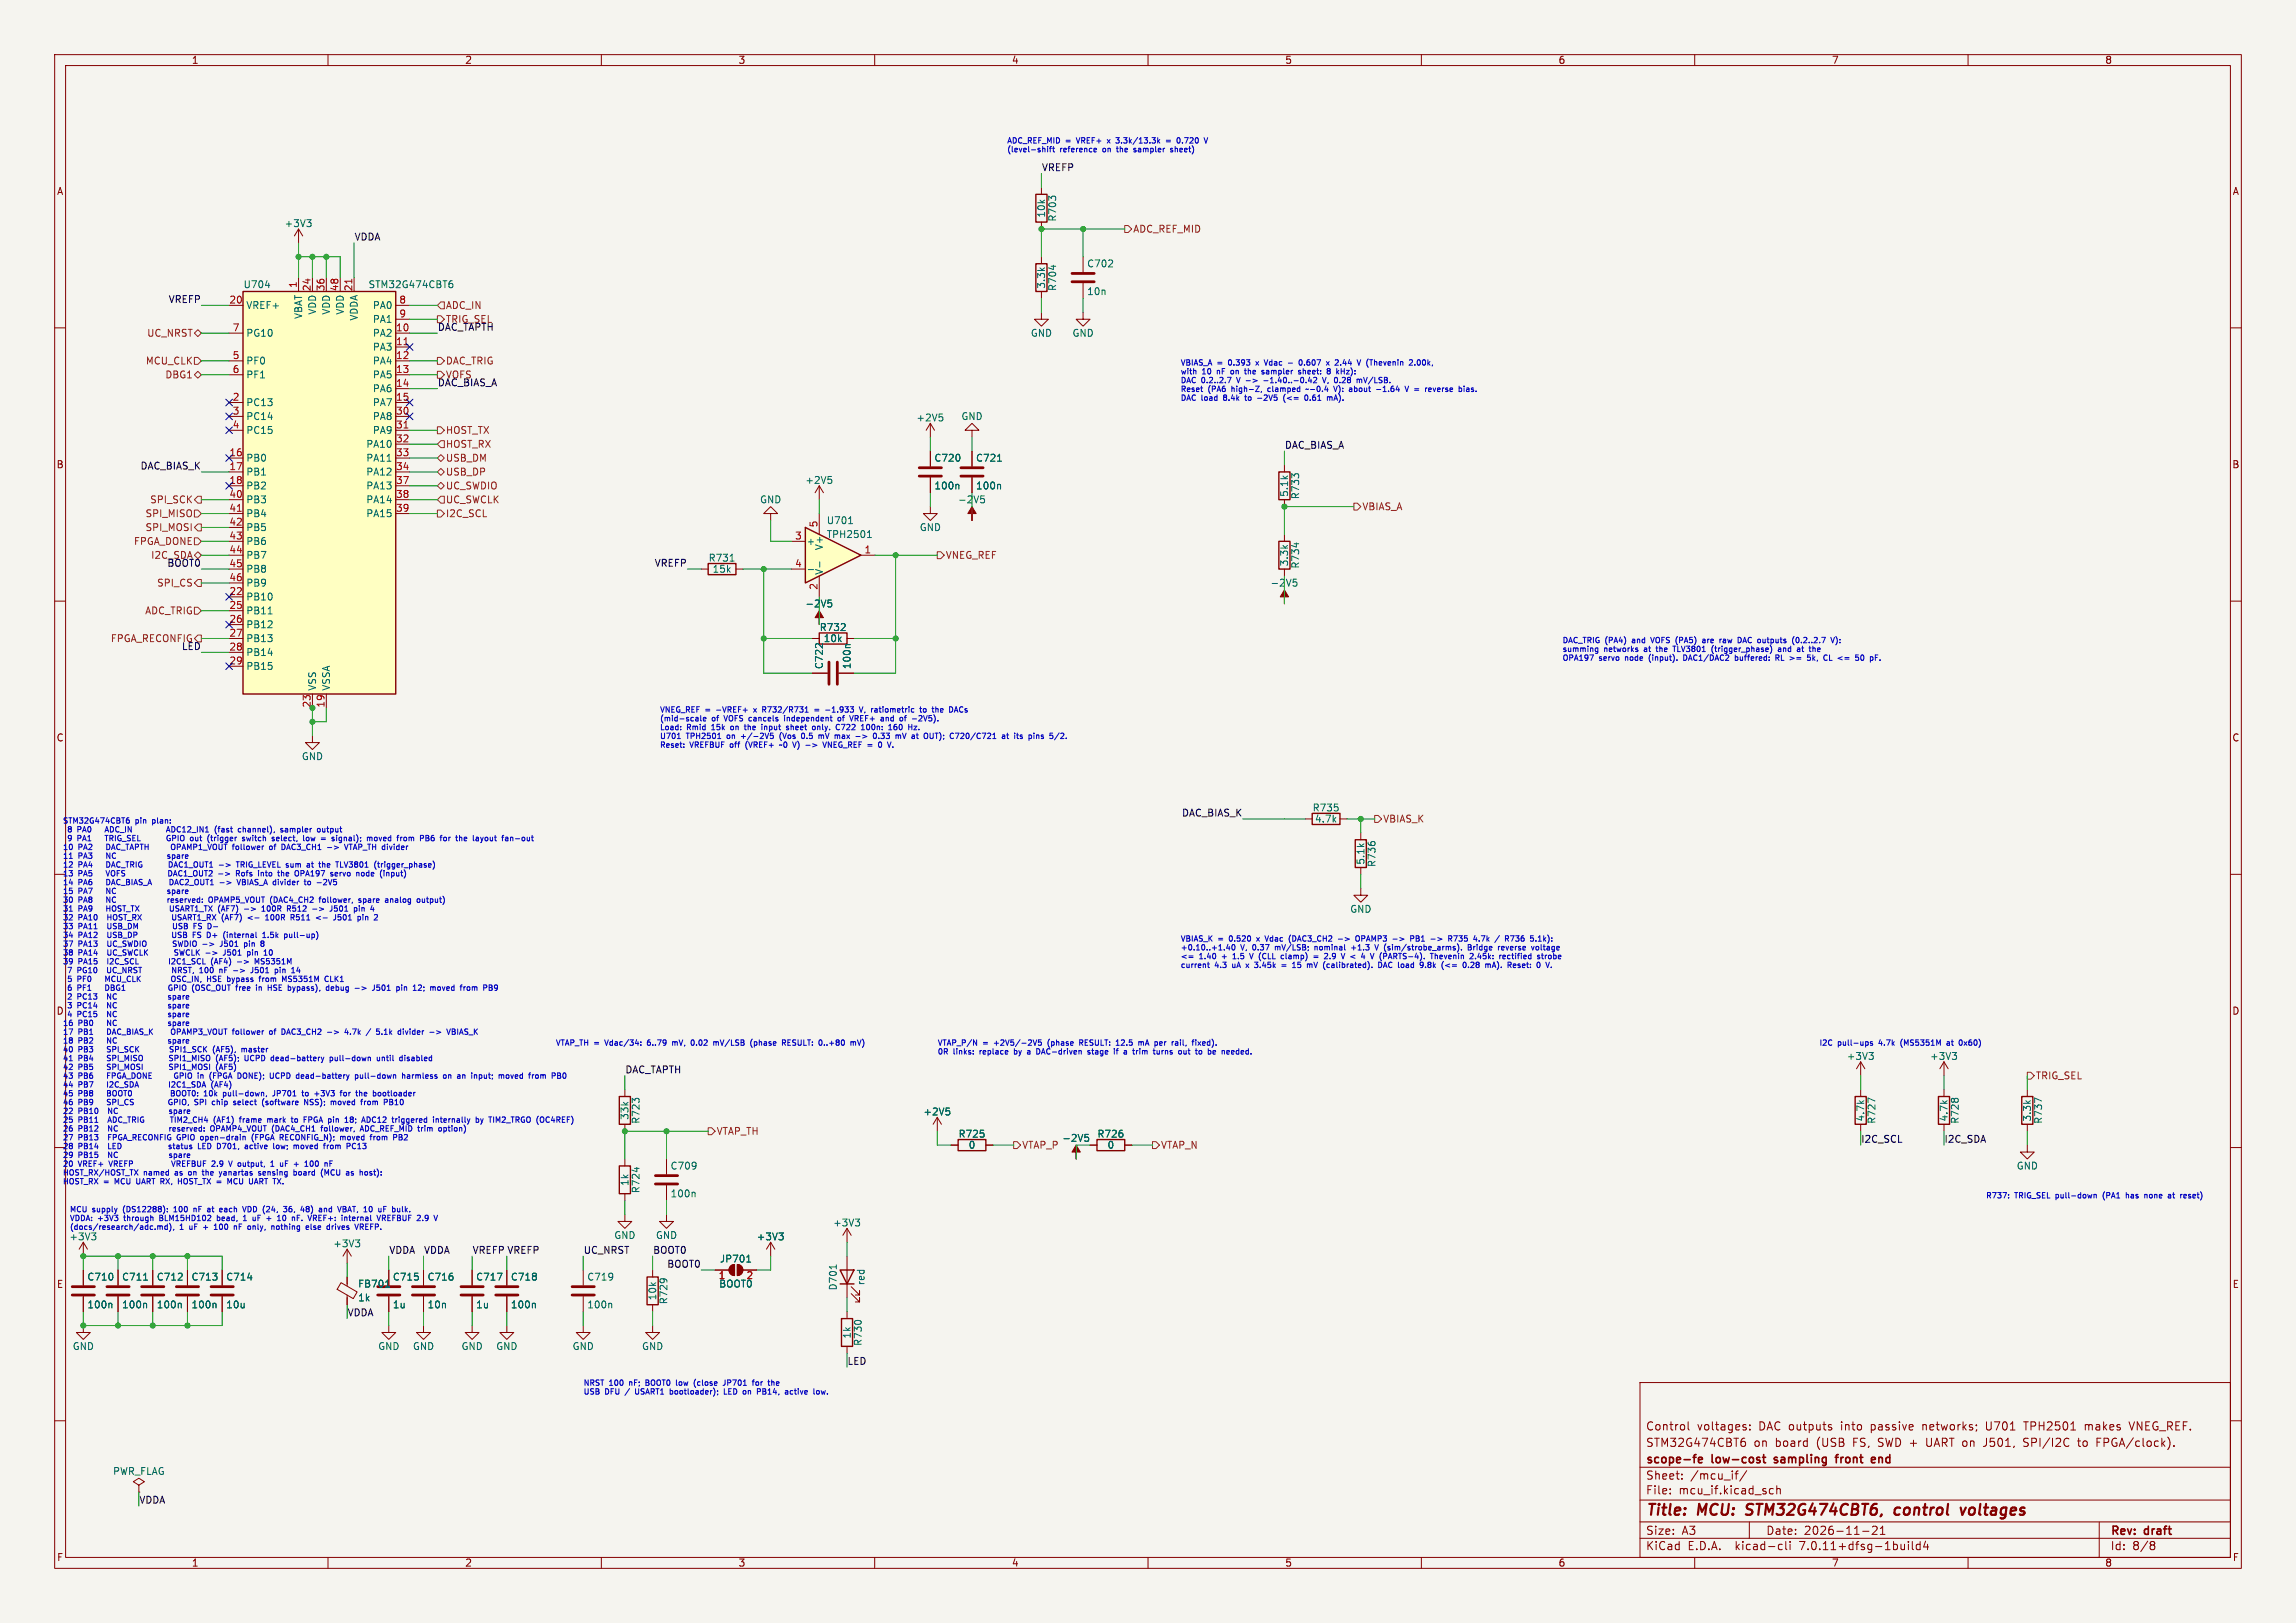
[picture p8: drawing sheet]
<svg xmlns="http://www.w3.org/2000/svg" width="420mm" height="297mm" viewBox="0 0 420 297" stroke-linecap="round" stroke-linejoin="round" font-family="sans-serif">
<defs><g id="words">
<g font-size="2.8" fill="#840000">
<text x="301" y="277.9">Title:</text>
<text x="310.6" y="277.9">MCU:</text>
<text x="320.3" y="277.9">STM32G474CBT6,</text>
<text x="348.2" y="277.9">control</text>
<text x="361.1" y="277.9">voltages</text>
</g>
<g font-size="2.1" fill="#840000">
<text x="301" y="262">Control</text>
<text x="310.4" y="262">voltages:</text>
<text x="321.8" y="262">DAC outputs</text>
<text x="337" y="262">into</text>
<text x="342.6" y="262">passive</text>
<text x="352.2" y="262">networks;</text>
<text x="364" y="262">U701</text>
<text x="371.2" y="262">TPH2501</text>
<text x="382.4" y="262">makes</text>
<text x="390.8" y="262">VNEG_REF.</text>
<text x="301" y="268.2">scope-fe</text>
<text x="301" y="265">STM32G474CBT6</text>
<text x="313.2" y="268.2">low-cost</text>
<text x="320.8" y="265">on</text>
<text x="324.8" y="265">board</text>
<text x="325.3" y="268.2">sampling</text>
<text x="332.5" y="265">(USB</text>
<text x="337.1" y="268.2">front</text>
<text x="339.3" y="265">FS,</text>
<text x="344" y="265">SWD +</text>
<text x="344.2" y="268.2">end</text>
<text x="353.1" y="265">UART on</text>
<text x="363.9" y="265">J501,</text>
<text x="371.3" y="265">SPI/I2C</text>
<text x="381.5" y="265">to</text>
<text x="385" y="265">FPGA/clock).</text>
<text x="301" y="273.7">File:</text>
<text x="301" y="271">Sheet:</text>
<text x="307.1" y="273.7">mcu_if.kicad_sch</text>
<text x="309.2" y="271">/mcu_if/</text>
<text x="301" y="281.1">Size:</text>
<text x="307.6" y="281.1">A3</text>
<text x="323" y="281.1">Date:</text>
<text x="330" y="281.1">2026-11-21</text>
<text x="386" y="281.3">Rev:</text>
<text x="392.4" y="281.3">draft</text>
<text x="301" y="283.9">KiCad</text>
<text x="308.7" y="283.9">E.D.A.</text>
<text x="317.6" y="283.9">kicad-cli</text>
<text x="329.5" y="283.9">7.0.11+dfsg-1build4</text>
<text x="386" y="283.9">Id:</text>
<text x="390.1" y="283.9">8/8</text>
</g>
<g font-size="1.8" fill="#840000">
<text x="35" y="11.9">1</text>
<text x="85" y="11.9">2</text>
<text x="135" y="11.9">3</text>
<text x="185" y="11.9">4</text>
<text x="235" y="11.9">5</text>
<text x="285" y="11.9">6</text>
<text x="335" y="11.9">7</text>
<text x="385" y="11.9">8</text>
<text x="10.3" y="35.9">A</text>
<text x="408.3" y="35.9">A</text>
<text x="10.3" y="85.9">B</text>
<text x="408.2" y="85.9">B</text>
<text x="10.3" y="135.9">C</text>
<text x="408.2" y="135.9">C</text>
<text x="10.3" y="185.9">D</text>
<text x="408.2" y="185.9">D</text>
<text x="10.3" y="235.9">E</text>
<text x="408.3" y="235.9">E</text>
<text x="10.3" y="285.9">F</text>
<text x="35" y="286.9">1</text>
<text x="85" y="286.9">2</text>
<text x="135" y="286.9">3</text>
<text x="185" y="286.9">4</text>
<text x="235" y="286.9">5</text>
<text x="285" y="286.9">6</text>
<text x="335" y="286.9">7</text>
<text x="385" y="286.9">8</text>
<text x="408.3" y="285.9">F</text>
</g>
<g font-size="1.8" fill="#0f0f0f">
<text x="190.5" y="31.4">VREFP</text>
<text x="64.8" y="44.1">VDDA</text>
<text x="30.8" y="55.5">VREFP</text>
<text x="81.5" y="59.3">TRIG_SEL</text>
<text x="80" y="60.6">DAC_TAPTH</text>
<text x="80" y="70.8">DAC_BIAS_A</text>
<text x="81.5" y="69.4">VOFS</text>
<text x="234.9" y="82.2">DAC_BIAS_A</text>
<text x="25.6" y="86">DAC_BIAS_K</text>
<text x="30.5" y="103.8">BOOT0</text>
<text x="119.7" y="103.8">VREFP</text>
<text x="33.2" y="119">LED</text>
<text x="216.1" y="149.5">DAC_BIAS_K</text>
<text x="114.3" y="196.5">DAC_TAPTH</text>
<text x="340.4" y="209.2">I2C_SCL</text>
<text x="355.6" y="209.2">I2C_SDA</text>
<text x="71.1" y="229.5">VDDA</text>
<text x="77.5" y="229.5">VDDA</text>
<text x="86.4" y="229.5">VREFP VREFP</text>
<text x="106.7" y="229.5">UC_NRST</text>
<text x="119.4" y="229.5">BOOT0</text>
<text x="122" y="232.1">BOOT0</text>
<text x="63.5" y="241">VDDA</text>
<text x="154.9" y="249.8">LED</text>
<text x="25.4" y="275.2">VDDA</text>
</g>
<g font-size="1.8" fill="#006464">
<text x="52" y="41.8">+3V3</text>
<text x="191.4" y="39.9" transform="rotate(-90 191.4 39.9)">10k</text>
<text x="193.4" y="40.7" transform="rotate(-90 193.4 40.7)">R703</text>
<text x="44.5" y="52.9">U704</text>
<text x="67.3" y="52.9">STM32G474CBT6</text>
<text x="191.4" y="52.9" transform="rotate(-90 191.4 52.9)">3.3k</text>
<text x="193.4" y="53.4" transform="rotate(-90 193.4 53.4)">R704</text>
<text x="198.8" y="49.1">C702</text>
<text x="45" y="56.7">VREF+</text>
<text x="55.5" y="58.5" transform="rotate(-90 55.5 58.5)">VBAT</text>
<text x="58" y="57.7" transform="rotate(-90 58 57.7)">VDD</text>
<text x="60.6" y="57.7" transform="rotate(-90 60.6 57.7)">VDD</text>
<text x="63.1" y="57.7" transform="rotate(-90 63.1 57.7)">VDD</text>
<text x="65.6" y="58.8" transform="rotate(-90 65.6 58.8)">VDDA</text>
<text x="68.1" y="56.7">PA0</text>
<text x="68.1" y="59.3">PA1</text>
<text x="198.8" y="54.2">10n</text>
<text x="45" y="61.8">PG10</text>
<text x="68.1" y="61.8">PA2</text>
<text x="68.1" y="64.4">PA3</text>
<text x="188.5" y="61.8">GND</text>
<text x="196.1" y="61.8">GND</text>
<text x="45" y="66.9">PF0</text>
<text x="45" y="69.4">PF1</text>
<text x="68.1" y="66.9">PA4</text>
<text x="68.1" y="69.4">PA5</text>
<text x="68.1" y="72">PA6</text>
<text x="45" y="74.5">PC13</text>
<text x="45" y="77.1">PC14</text>
<text x="68.1" y="74.5">PA7</text>
<text x="68.1" y="77.1">PA8</text>
<text x="167.5" y="77.3">+2V5</text>
<text x="175.8" y="77.1">GND</text>
<text x="45" y="79.6">PC15</text>
<text x="66.9" y="82.1">PA10</text>
<text x="68.1" y="79.6">PA9</text>
<text x="45" y="84.7">PB0</text>
<text x="45" y="87.2">PB1</text>
<text x="45" y="89.8">PB2</text>
<text x="66.9" y="84.7">PA11</text>
<text x="66.9" y="87.2">PA12</text>
<text x="66.9" y="89.8">PA13</text>
<text x="147.2" y="88.7">+2V5</text>
<text x="170.8" y="84.7">C720</text>
<text x="170.8" y="89.8">100n</text>
<text x="178.4" y="84.7">C721</text>
<text x="178.4" y="89.8">100n</text>
<text x="45" y="92.3">PB3</text>
<text x="45" y="94.8">PB4</text>
<text x="66.9" y="92.3">PA14</text>
<text x="66.9" y="94.8">PA15</text>
<text x="138.9" y="92.3">GND</text>
<text x="175.2" y="92.3">-2V5</text>
<text x="235.8" y="91" transform="rotate(-90 235.8 91)">5.1k</text>
<text x="237.8" y="91.5" transform="rotate(-90 237.8 91.5)">R733</text>
<text x="45" y="97.4">PB5</text>
<text x="45" y="99.9">PB6</text>
<text x="147.4" y="99.9">+</text>
<text x="150.7" y="100.8" transform="rotate(-90 150.7 100.8)">V+</text>
<text x="151.1" y="98.7">TPH2501</text>
<text x="151.1" y="96.1">U701</text>
<text x="168.1" y="97.4">GND</text>
<text x="45" y="102.5">PB7</text>
<text x="45" y="105">PB8</text>
<text x="45" y="107.5">PB9</text>
<text x="129.5" y="103">R731</text>
<text x="130.3" y="105">15k</text>
<text x="150.7" y="105.3" transform="rotate(-90 150.7 105.3)">V-</text>
<text x="232.3" y="107.5">-2V5</text>
<text x="235.8" y="103.7" transform="rotate(-90 235.8 103.7)">3.3k</text>
<text x="237.8" y="104.2" transform="rotate(-90 237.8 104.2)">R734</text>
<text x="45" y="110.1">PB10</text>
<text x="45" y="112.6">PB11</text>
<text x="147.2" y="111.4">-2V5</text>
<text x="45" y="115.2">PB12</text>
<text x="45" y="117.7">PB13</text>
<text x="149.8" y="115.7">R732</text>
<text x="150.6" y="117.7">10k</text>
<text x="45" y="120.2">PB14</text>
<text x="45" y="122.8">PB15</text>
<text x="150.7" y="122.5" transform="rotate(-90 150.7 122.5)">C722</text>
<text x="155.8" y="122.5" transform="rotate(-90 155.8 122.5)">100n</text>
<text x="58" y="126.5" transform="rotate(-90 58 126.5)">VSS</text>
<text x="60.6" y="126.5" transform="rotate(-90 60.6 126.5)">VSSA</text>
<text x="55.1" y="139.3">GND</text>
<text x="240" y="148.7">R735</text>
<text x="240.4" y="150.7">4.7k</text>
<text x="249.8" y="158.3" transform="rotate(-90 249.8 158.3)">5.1k</text>
<text x="251.8" y="158.8" transform="rotate(-90 251.8 158.8)">R736</text>
<text x="246.9" y="167.2">GND</text>
<text x="337.7" y="194.2">+3V3</text>
<text x="353" y="194.2">+3V3</text>
<text x="115.2" y="205" transform="rotate(-90 115.2 205)">33k</text>
<text x="117.2" y="205.8" transform="rotate(-90 117.2 205.8)">R723</text>
<text x="168.8" y="204.3">+2V5</text>
<text x="175.2" y="208.4">R725</text>
<text x="194.2" y="209.1">-2V5</text>
<text x="200.6" y="208.4">R726</text>
<text x="341.2" y="205.3" transform="rotate(-90 341.2 205.3)">4.7k</text>
<text x="343.3" y="205.8" transform="rotate(-90 343.3 205.8)">R727</text>
<text x="356.5" y="205.3" transform="rotate(-90 356.5 205.3)">4.7k</text>
<text x="358.5" y="205.8" transform="rotate(-90 358.5 205.8)">R728</text>
<text x="371.7" y="205.3" transform="rotate(-90 371.7 205.3)">3.3k</text>
<text x="373.7" y="205.8" transform="rotate(-90 373.7 205.8)">R737</text>
<text x="122.6" y="214.2">C709</text>
<text x="177.1" y="210.4">0</text>
<text x="202.5" y="210.4">0</text>
<text x="368.8" y="214.2">GND</text>
<text x="115.2" y="217.1" transform="rotate(-90 115.2 217.1)">1k</text>
<text x="117.2" y="218.5" transform="rotate(-90 117.2 218.5)">R724</text>
<text x="122.6" y="219.3">100n</text>
<text x="112.3" y="226.9">GND</text>
<text x="119.9" y="226.9">GND</text>
<text x="138.3" y="227.2">+3V3</text>
<text x="152.3" y="224.6">+3V3</text>
<text x="60.9" y="228.4">+3V3</text>
<text x="131.6" y="231.2">JP701</text>
<text x="15.9" y="234.5">C710</text>
<text x="15.9" y="239.6">100n</text>
<text x="22.2" y="234.5">C711</text>
<text x="22.2" y="239.6">100n</text>
<text x="28.6" y="234.5">C712</text>
<text x="28.6" y="239.6">100n</text>
<text x="34.9" y="234.5">C713</text>
<text x="34.9" y="239.6">100n</text>
<text x="41.3" y="234.5">C714</text>
<text x="41.3" y="239.6">10u</text>
<text x="65.4" y="235.8">FB701</text>
<text x="65.4" y="238.4">1k</text>
<text x="71.8" y="234.5">C715</text>
<text x="71.8" y="239.6">1u</text>
<text x="78.1" y="234.5">C716</text>
<text x="78.1" y="239.6">10n</text>
<text x="87" y="234.5">C717</text>
<text x="87" y="239.6">1u</text>
<text x="93.4" y="234.5">C718</text>
<text x="93.4" y="239.6">100n</text>
<text x="107.3" y="234.5">C719</text>
<text x="107.3" y="239.6">100n</text>
<text x="120.2" y="238" transform="rotate(-90 120.2 238)">10k</text>
<text x="122.3" y="238.8" transform="rotate(-90 122.3 238.8)">R729</text>
<text x="131.5" y="235.8">BOOT0</text>
<text x="153.3" y="236.2" transform="rotate(-90 153.3 236.2)">D701</text>
<text x="158.3" y="235.3" transform="rotate(-90 158.3 235.3)">red</text>
<text x="155.8" y="245.1" transform="rotate(-90 155.8 245.1)">1k</text>
<text x="13.2" y="247.2">GND</text>
<text x="69.1" y="247.2">GND</text>
<text x="75.4" y="247.2">GND</text>
<text x="84.3" y="247.2">GND</text>
<text x="90.7" y="247.2">GND</text>
<text x="104.6" y="247.2">GND</text>
<text x="117.3" y="247.2">GND</text>
<text x="157.8" y="246.4" transform="rotate(-90 157.8 246.4)">R730</text>
<text x="20.6" y="270.1">PWR_FLAG</text>
</g>
<g font-size="1.8" fill="#725600">
<text x="207.2" y="42.8">ADC_REF_MID</text>
<text x="81.5" y="56.7">ADC_IN</text>
<text x="26.8" y="61.8">UC_NRST</text>
<text x="26.6" y="66.9">MCU_CLK</text>
<text x="30.1" y="69.4">DBG1</text>
<text x="81.5" y="66.9">DAC_TRIG</text>
<text x="81.5" y="82.1">HOST_RX</text>
<text x="81.5" y="79.6">HOST_TX</text>
<text x="81.5" y="87.2">USB_DP</text>
<text x="81.5" y="89.8">UC_SWDIO</text>
<text x="81.5" y="84.7">USB_DM</text>
<text x="26.5" y="94.8">SPI_MISO</text>
<text x="27.4" y="92.3">SPI_SCK</text>
<text x="81.5" y="94.8">I2C_SCL</text>
<text x="81.5" y="92.3">UC_SWCLK</text>
<text x="249.1" y="93.6">VBIAS_A</text>
<text x="24.4" y="99.9">FPGA_DONE</text>
<text x="26.5" y="97.4">SPI_MOSI</text>
<text x="27.5" y="102.5">I2C_SDA</text>
<text x="28.6" y="107.5">SPI_CS</text>
<text x="172.9" y="102.5">VNEG_REF</text>
<text x="26.5" y="112.6">ADC_TRIG</text>
<text x="20.2" y="117.7">FPGA_RECONFIG</text>
<text x="252.9" y="150.7">VBIAS_K</text>
<text x="372.3" y="197.7">TRIG_SEL</text>
<text x="131" y="207.9">VTAP_TH</text>
<text x="186.9" y="210.4">VTAP_P</text>
<text x="212.3" y="210.4">VTAP_N</text>
</g>
<g font-size="1.8" fill="#a90000">
<text x="54.4" y="52.8" transform="rotate(-90 54.4 52.8)">1</text>
<text x="56.9" y="53.4" transform="rotate(-90 56.9 53.4)">24</text>
<text x="59.4" y="53.4" transform="rotate(-90 59.4 53.4)">36</text>
<text x="62" y="53.4" transform="rotate(-90 62 53.4)">48</text>
<text x="64.5" y="53.4" transform="rotate(-90 64.5 53.4)">21</text>
<text x="41.9" y="55.6">20</text>
<text x="73" y="55.6">8</text>
<text x="73" y="58.2">9</text>
<text x="42.5" y="65.8">5</text>
<text x="42.5" y="60.7">7</text>
<text x="72.3" y="60.7">10</text>
<text x="72.3" y="63.2">11</text>
<text x="72.3" y="65.8">12</text>
<text x="42.5" y="68.3">6</text>
<text x="72.3" y="68.3">13</text>
<text x="72.3" y="70.9">14</text>
<text x="42.5" y="73.4">2</text>
<text x="42.5" y="75.9">3</text>
<text x="72.3" y="73.4">15</text>
<text x="72.3" y="75.9">30</text>
<text x="41.9" y="83.6">16</text>
<text x="42.5" y="78.5">4</text>
<text x="72.3" y="78.5">31</text>
<text x="72.3" y="81">32</text>
<text x="72.3" y="83.6">33</text>
<text x="41.9" y="86.1">17</text>
<text x="41.9" y="88.6">18</text>
<text x="72.3" y="86.1">34</text>
<text x="72.3" y="88.6">37</text>
<text x="41.9" y="91.2">40</text>
<text x="41.9" y="93.7">41</text>
<text x="72.3" y="91.2">38</text>
<text x="72.3" y="93.7">39</text>
<text x="41.9" y="96.3">42</text>
<text x="41.9" y="98.8">43</text>
<text x="41.9" y="101.3">44</text>
<text x="145.3" y="98.8">3</text>
<text x="149.6" y="96.6" transform="rotate(-90 149.6 96.6)">5</text>
<text x="158" y="101.3">1</text>
<text x="41.9" y="103.9">45</text>
<text x="41.9" y="106.4">46</text>
<text x="145.3" y="103.9">4</text>
<text x="41.9" y="109">22</text>
<text x="41.9" y="111.5">25</text>
<text x="149.6" y="108" transform="rotate(-90 149.6 108)">2</text>
<text x="41.9" y="114">26</text>
<text x="41.9" y="116.6">27</text>
<text x="41.9" y="119.1">28</text>
<text x="41.9" y="121.7">29</text>
<text x="56.9" y="129.6" transform="rotate(-90 56.9 129.6)">23</text>
<text x="59.4" y="129.6" transform="rotate(-90 59.4 129.6)">19</text>
<text x="131.4" y="234.4">1</text>
<text x="136.5" y="234.4">2</text>
</g>
<text font-size="1.8" fill="#0000c2" x="12.6" y="227.2">+3V3</text>
<g font-size="1.4" fill="#0000c2">
<text x="184.1" y="26.6">ADC_REF_MID =</text>
<text x="184.1" y="28.2">(level-shift</text>
<text x="193.9" y="28.2">reference</text>
<text x="197.2" y="26.6">VREF+</text>
<text x="201.9" y="28.2">on</text>
<text x="203.1" y="26.6">x</text>
<text x="204.8" y="28.2">the</text>
<text x="204.9" y="26.6">3.3k/13.3k</text>
<text x="208.1" y="28.2">sampler</text>
<text x="214.3" y="26.6">=</text>
<text x="215.1" y="28.2">sheet)</text>
<text x="216.6" y="26.6">0.720</text>
<text x="215.9" y="67.2">VBIAS_A =</text>
<text x="215.9" y="68.9">with</text>
<text x="215.9" y="70.5">DAC 0.2..2.7</text>
<text x="219.9" y="68.9">10</text>
<text x="222.8" y="68.9">nF</text>
<text x="224.9" y="67.2">0.393</text>
<text x="225.6" y="68.9">on</text>
<text x="226.5" y="70.5">V -&gt;</text>
<text x="228.5" y="68.9">the</text>
<text x="231.8" y="68.9">sampler</text>
<text x="231.9" y="70.5">-1.40..-0.42</text>
<text x="232.1" y="67.2">Vdac</text>
<text x="238.8" y="68.9">sheet:</text>
<text x="238.9" y="67.2">0.607</text>
<text x="243" y="70.5">V,</text>
<text x="244.2" y="67.2">x</text>
<text x="244.3" y="68.9">8</text>
<text x="245.3" y="70.5">0.28</text>
<text x="246" y="67.2">2.44</text>
<text x="246.2" y="68.9">kHz):</text>
<text x="249.7" y="70.5">mV/LSB.</text>
<text x="250.4" y="67.2">V (Thevenin</text>
<text x="260.3" y="67.2">2.00k,</text>
<text x="215.9" y="72.1">Reset</text>
<text x="215.9" y="73.7">DAC load</text>
<text x="221" y="72.1">(PA6</text>
<text x="224" y="73.7">8.4k</text>
<text x="225.5" y="72.1">high-Z,</text>
<text x="228.2" y="73.7">to</text>
<text x="230.7" y="73.7">-2V5</text>
<text x="232.4" y="72.1">clamped</text>
<text x="235.8" y="73.7">(&lt;=</text>
<text x="239.7" y="72.1">~-0.4</text>
<text x="239.9" y="73.7">0.61</text>
<text x="244.3" y="73.7">mA).</text>
<text x="245" y="72.1">V):</text>
<text x="248.1" y="72.1">about</text>
<text x="253.3" y="72.1">-1.64</text>
<text x="258.9" y="72.1">V =</text>
<text x="263" y="72.1">reverse</text>
<text x="269.4" y="72.1">bias.</text>
<text x="285.8" y="118">DAC_TRIG (PA4)</text>
<text x="285.8" y="119.7">summing</text>
<text x="293.4" y="119.7">networks</text>
<text x="298.8" y="118">and</text>
<text x="301" y="119.7">at</text>
<text x="302.5" y="118">VOFS (PA5)</text>
<text x="303.5" y="119.7">the</text>
<text x="306.8" y="119.7">TLV3801</text>
<text x="312.4" y="118">are</text>
<text x="314.1" y="119.7">(trigger_phase)</text>
<text x="315.8" y="118">raw</text>
<text x="319.4" y="118">DAC outputs</text>
<text x="326.5" y="119.7">and</text>
<text x="329.9" y="118">(0.2..2.7</text>
<text x="330.3" y="119.7">at</text>
<text x="332.8" y="119.7">the</text>
<text x="285.8" y="121.3">OPA197</text>
<text x="292.5" y="121.3">servo</text>
<text x="297.5" y="121.3">node</text>
<text x="302.1" y="121.3">(input).</text>
<text x="308.7" y="121.3">DAC1/DAC2</text>
<text x="318.4" y="121.3">buffered:</text>
<text x="326.1" y="121.3">RL</text>
<text x="328.9" y="121.3">&gt;=</text>
<text x="332.4" y="121.3">5k,</text>
<text x="335.6" y="121.3">CL</text>
<text x="338.5" y="121.3">&lt;=</text>
<text x="342" y="121.3">50</text>
<text x="120.6" y="130.7">VNEG_REF =</text>
<text x="131.3" y="130.7">-VREF+</text>
<text x="140.2" y="130.7">R732/R731</text>
<text x="152.2" y="130.7">-1.933</text>
<text x="158.8" y="130.7">V,</text>
<text x="161.1" y="130.7">ratiometric</text>
<text x="170.3" y="130.7">to</text>
<text x="172.8" y="130.7">the</text>
<text x="176.2" y="130.7">DACs</text>
<text x="120.6" y="132.4">(mid-scale</text>
<text x="120.6" y="134">Load:</text>
<text x="120.6" y="135.6">U701</text>
<text x="120.6" y="137.2">Reset:</text>
<text x="125.6" y="135.6">TPH2501</text>
<text x="125.7" y="134">Rmid</text>
<text x="126.2" y="137.2">VREFBUF</text>
<text x="130.2" y="132.4">of</text>
<text x="130.4" y="134">15k</text>
<text x="132.7" y="132.4">VOFS cancels</text>
<text x="133.2" y="135.6">on</text>
<text x="133.8" y="137.2">off</text>
<text x="134.1" y="134">on</text>
<text x="136" y="135.6">+/-2V5</text>
<text x="136.8" y="137.2">(VREF+</text>
<text x="137" y="134">the</text>
<text x="140.3" y="134">input</text>
<text x="143.3" y="135.6">(Vos</text>
<text x="143.4" y="137.2">~0</text>
<text x="144.2" y="132.4">independent</text>
<text x="145.1" y="134">sheet</text>
<text x="146.1" y="137.2">V)</text>
<text x="147.6" y="135.6">0.5</text>
<text x="148.6" y="137.2">-&gt;</text>
<text x="150.1" y="134">only.</text>
<text x="151" y="135.6">mV</text>
<text x="152.1" y="137.2">VNEG_REF =</text>
<text x="154.2" y="135.6">max</text>
<text x="154.3" y="132.4">of</text>
<text x="154.7" y="134">C722</text>
<text x="156.8" y="132.4">VREF+</text>
<text x="158.3" y="135.6">-&gt;</text>
<text x="159.6" y="134">100n:</text>
<text x="161.8" y="135.6">0.33</text>
<text x="162.6" y="132.4">and</text>
<text x="162.7" y="137.2">0</text>
<text x="164.8" y="134">160</text>
<text x="166.1" y="135.6">mV</text>
<text x="168.9" y="132.4">-2V5).</text>
<text x="169.3" y="135.6">at</text>
<text x="171.8" y="135.6">OUT);</text>
<text x="176.9" y="135.6">C720/C721</text>
<text x="186.6" y="135.6">at</text>
<text x="189.1" y="135.6">its</text>
<text x="192" y="135.6">pins</text>
<text x="11.4" y="151.1">STM32G474CBT6</text>
<text x="11.4" y="155.9">10</text>
<text x="12.4" y="152.7">8</text>
<text x="12.4" y="154.3">9</text>
<text x="14.4" y="155.9">PA2</text>
<text x="14.4" y="152.7">PA0</text>
<text x="14.4" y="154.3">PA1</text>
<text x="20.2" y="155.9">DAC_TAPTH</text>
<text x="20.3" y="152.7">ADC_IN</text>
<text x="20.3" y="154.3">TRIG_SEL</text>
<text x="24.8" y="151.1">pin</text>
<text x="28.1" y="151.1">plan:</text>
<text x="33.1" y="154.3">GPIO</text>
<text x="33.4" y="155.9">OPAMP1_VOUT</text>
<text x="33.6" y="152.7">ADC12_IN1</text>
<text x="37.6" y="154.3">out</text>
<text x="41" y="154.3">(trigger</text>
<text x="42.6" y="152.7">(fast</text>
<text x="44.9" y="155.9">follower</text>
<text x="47.1" y="152.7">channel),</text>
<text x="47.6" y="154.3">switch</text>
<text x="51.8" y="155.9">of</text>
<text x="53.3" y="154.3">select,</text>
<text x="54.3" y="155.9">DAC3_CH1</text>
<text x="55.2" y="152.7">sampler</text>
<text x="59.3" y="154.3">low</text>
<text x="62.1" y="152.7">output</text>
<text x="62.8" y="154.3">=</text>
<text x="65.1" y="154.3">signal);</text>
<text x="66.4" y="155.9">VTAP_TH divider</text>
<text x="71.7" y="154.3">moved</text>
<text x="77.5" y="154.3">from</text>
<text x="82" y="154.3">PB6</text>
<text x="85.9" y="154.3">for</text>
<text x="89.1" y="154.3">the</text>
<text x="92.4" y="154.3">layout</text>
<text x="11.4" y="157.5">11</text>
<text x="11.4" y="159.1">12</text>
<text x="11.4" y="160.7">13</text>
<text x="14.4" y="157.5">PA3</text>
<text x="14.4" y="159.1">PA4</text>
<text x="14.4" y="160.7">PA5</text>
<text x="20.2" y="157.5">NC</text>
<text x="20.2" y="159.1">DAC_TRIG</text>
<text x="20.2" y="160.7">VOFS</text>
<text x="33.2" y="159.1">DAC1_OUT1</text>
<text x="34.1" y="160.7">DAC1_OUT2</text>
<text x="34.5" y="157.5">spare</text>
<text x="42.6" y="159.1">-&gt;</text>
<text x="43.5" y="160.7">-&gt;</text>
<text x="46.1" y="159.1">TRIG_LEVEL sum</text>
<text x="47" y="160.7">Rofs</text>
<text x="51.3" y="160.7">into</text>
<text x="55.2" y="160.7">the</text>
<text x="58.6" y="160.7">OPA197</text>
<text x="59.5" y="159.1">at</text>
<text x="62" y="159.1">the</text>
<text x="65.3" y="159.1">TLV3801</text>
<text x="65.3" y="160.7">servo</text>
<text x="70.3" y="160.7">node</text>
<text x="72.6" y="159.1">(trigger_phase)</text>
<text x="11.4" y="162.3">14</text>
<text x="11.4" y="163.9">15</text>
<text x="11.4" y="165.6">30</text>
<text x="11.4" y="167.2">31</text>
<text x="14.4" y="162.3">PA6</text>
<text x="14.4" y="163.9">PA7</text>
<text x="14.4" y="165.6">PA8</text>
<text x="14.4" y="167.2">PA9</text>
<text x="20.2" y="162.3">DAC_BIAS_A</text>
<text x="20.2" y="163.9">NC</text>
<text x="20.2" y="165.6">NC</text>
<text x="20.2" y="167.2">HOST_TX</text>
<text x="32.8" y="162.3">DAC2_OUT1</text>
<text x="33.6" y="167.2">USART1_TX</text>
<text x="34.5" y="163.9">spare</text>
<text x="34.5" y="165.6">reserved:</text>
<text x="42.3" y="165.6">OPAMP5_VOUT</text>
<text x="42.7" y="167.2">(AF7)</text>
<text x="45.7" y="162.3">VBIAS_A divider</text>
<text x="47.7" y="167.2">-&gt;</text>
<text x="51.2" y="167.2">100R</text>
<text x="53.8" y="165.6">(DAC4_CH2</text>
<text x="56.1" y="167.2">R512</text>
<text x="58.5" y="162.3">to</text>
<text x="61" y="167.2">-&gt;</text>
<text x="61" y="162.3">-2V5</text>
<text x="63" y="165.6">follower,</text>
<text x="64.5" y="167.2">J501</text>
<text x="69.1" y="167.2">pin</text>
<text x="70.5" y="165.6">spare</text>
<text x="75.6" y="165.6">analog</text>
<text x="11.4" y="168.8">32</text>
<text x="11.4" y="170.4">33</text>
<text x="11.4" y="172">34</text>
<text x="11.4" y="173.6">37</text>
<text x="14.4" y="168.8">PA10</text>
<text x="14.4" y="170.4">PA11</text>
<text x="14.4" y="172">PA12</text>
<text x="14.4" y="173.6">PA13</text>
<text x="20.2" y="168.8">HOST_RX</text>
<text x="20.2" y="170.4">USB_DM</text>
<text x="20.2" y="172">USB_DP</text>
<text x="20.2" y="173.6">UC_SWDIO</text>
<text x="33.7" y="173.6">SWDIO -&gt;</text>
<text x="33.8" y="168.8">USART1_RX</text>
<text x="34.1" y="172">USB</text>
<text x="34.2" y="170.4">USB</text>
<text x="38.1" y="172">FS</text>
<text x="38.2" y="170.4">FS</text>
<text x="40.9" y="172">D+</text>
<text x="41.1" y="170.4">D-</text>
<text x="42.8" y="173.6">J501</text>
<text x="43.1" y="168.8">(AF7)</text>
<text x="44.2" y="172">(internal</text>
<text x="47.5" y="173.6">pin</text>
<text x="48.1" y="168.8">&lt;-</text>
<text x="51.6" y="172">1.5k</text>
<text x="51.6" y="168.8">100R</text>
<text x="55.8" y="172">pull-up)</text>
<text x="56.5" y="168.8">R511</text>
<text x="61.4" y="168.8">&lt;-</text>
<text x="64.9" y="168.8">J501</text>
<text x="215.9" y="172.7">VBIAS_K</text>
<text x="222.8" y="172.7">=</text>
<text x="225.1" y="172.7">0.520</text>
<text x="230.4" y="172.7">x</text>
<text x="232.2" y="172.7">Vdac</text>
<text x="236.8" y="172.7">(DAC3_CH2</text>
<text x="246" y="172.7">-&gt;</text>
<text x="249.5" y="172.7">OPAMP3</text>
<text x="260" y="172.7">PB1</text>
<text x="264" y="172.7">-&gt;</text>
<text x="267.5" y="172.7">R735</text>
<text x="272.4" y="172.7">4.7k</text>
<text x="276.6" y="172.7">/</text>
<text x="278.6" y="172.7">R736</text>
<text x="283.5" y="172.7">5.1k):</text>
<text x="11.4" y="175.2">38</text>
<text x="11.4" y="176.8">39</text>
<text x="12.4" y="178.4">7</text>
<text x="14.4" y="175.2">PA14</text>
<text x="14.4" y="176.8">PA15</text>
<text x="14.4" y="178.4">PG10</text>
<text x="20.2" y="175.2">UC_SWCLK</text>
<text x="20.2" y="176.8">I2C_SCL</text>
<text x="20.4" y="178.4">UC_NRST</text>
<text x="33.2" y="176.8">I2C1_SCL</text>
<text x="34" y="175.2">SWCLK -&gt;</text>
<text x="34.1" y="178.4">NRST,</text>
<text x="39.3" y="178.4">100</text>
<text x="41.2" y="176.8">(AF4)</text>
<text x="43.2" y="178.4">nF</text>
<text x="43.4" y="175.2">J501</text>
<text x="46" y="178.4">-&gt;</text>
<text x="46.2" y="176.8">-&gt;</text>
<text x="48" y="175.2">pin</text>
<text x="49.5" y="178.4">J501</text>
<text x="49.7" y="176.8">MS5351M</text>
<text x="51.3" y="175.2">10</text>
<text x="54.1" y="178.4">pin</text>
<text x="215.9" y="174.3">+0.10..+1.40</text>
<text x="215.9" y="175.9">&lt;=</text>
<text x="215.9" y="177.5">current</text>
<text x="219.4" y="175.9">1.40</text>
<text x="222.3" y="177.5">4.3</text>
<text x="223.7" y="175.9">+</text>
<text x="225.7" y="177.5">uA</text>
<text x="226" y="175.9">1.5</text>
<text x="227" y="174.3">V,</text>
<text x="228.4" y="177.5">x</text>
<text x="229.4" y="174.3">0.37</text>
<text x="229.4" y="175.9">V (CLL</text>
<text x="230.3" y="177.5">3.45k</text>
<text x="233.7" y="174.3">mV/LSB;</text>
<text x="235.6" y="175.9">clamp)</text>
<text x="237.7" y="177.5">15</text>
<text x="240.6" y="177.5">mV</text>
<text x="241.2" y="174.3">nominal</text>
<text x="241.8" y="175.9">=</text>
<text x="243.8" y="177.5">(calibrated).</text>
<text x="244.1" y="175.9">2.9</text>
<text x="247.5" y="175.9">V &lt;</text>
<text x="248.2" y="174.3">+1.3</text>
<text x="251.6" y="175.9">4</text>
<text x="252.8" y="174.3">V (sim/strobe_arms).</text>
<text x="253.6" y="175.9">V (PARTS-4).</text>
<text x="254.2" y="177.5">DAC load</text>
<text x="262.3" y="177.5">9.8k</text>
<text x="265" y="175.9">Thevenin</text>
<text x="266.5" y="177.5">(&lt;=</text>
<text x="270.3" y="174.3">Bridge</text>
<text x="270.7" y="177.5">0.28</text>
<text x="272.5" y="175.9">2.45k:</text>
<text x="275" y="177.5">mA).</text>
<text x="276.1" y="174.3">reverse</text>
<text x="278.1" y="175.9">rectified</text>
<text x="279.4" y="177.5">Reset:</text>
<text x="282.5" y="174.3">voltage</text>
<text x="285.3" y="175.9">strobe</text>
<text x="12.4" y="180">5</text>
<text x="12.4" y="181.7">6</text>
<text x="12.4" y="183.3">2</text>
<text x="12.4" y="184.9">3</text>
<text x="14.4" y="180">PF0</text>
<text x="14.4" y="181.7">PF1</text>
<text x="14.4" y="183.3">PC13</text>
<text x="14.4" y="184.9">PC14</text>
<text x="20.3" y="180">MCU_CLK</text>
<text x="20.3" y="181.7">DBG1</text>
<text x="20.4" y="183.3">NC</text>
<text x="20.4" y="184.9">NC</text>
<text x="34.2" y="180">OSC_IN,</text>
<text x="34.4" y="181.7">GPIO</text>
<text x="34.6" y="183.3">spare</text>
<text x="34.6" y="184.9">spare</text>
<text x="39" y="181.7">(OSC_OUT</text>
<text x="41" y="180">HSE</text>
<text x="44.9" y="180">bypass</text>
<text x="47.3" y="181.7">free</text>
<text x="51" y="180">from</text>
<text x="51.2" y="181.7">in</text>
<text x="53.6" y="181.7">HSE</text>
<text x="55.4" y="180">MS5351M</text>
<text x="57.5" y="181.7">bypass),</text>
<text x="64.8" y="181.7">debug</text>
<text x="70.3" y="181.7">-&gt;</text>
<text x="73.8" y="181.7">J501</text>
<text x="78.4" y="181.7">pin</text>
<text x="81.7" y="181.7">12;</text>
<text x="85.1" y="181.7">moved</text>
<text x="90.9" y="181.7">from</text>
<text x="11.4" y="188.1">16</text>
<text x="11.4" y="189.7">17</text>
<text x="11.4" y="191.3">18</text>
<text x="12.4" y="186.5">4</text>
<text x="14.4" y="188.1">PB0</text>
<text x="14.4" y="189.7">PB1</text>
<text x="14.4" y="191.3">PB2</text>
<text x="14.4" y="186.5">PC15</text>
<text x="20.4" y="186.5">NC</text>
<text x="20.4" y="188.1">NC</text>
<text x="20.4" y="189.7">DAC_BIAS_K</text>
<text x="20.4" y="191.3">NC</text>
<text x="33.1" y="189.7">OPAMP3_VOUT</text>
<text x="34.6" y="186.5">spare</text>
<text x="34.6" y="188.1">spare</text>
<text x="34.6" y="191.3">spare</text>
<text x="44.6" y="189.7">follower</text>
<text x="51.6" y="189.7">of</text>
<text x="54.1" y="189.7">DAC3_CH2</text>
<text x="62.7" y="189.7">-&gt;</text>
<text x="66.2" y="189.7">4.7k</text>
<text x="70.4" y="189.7">/</text>
<text x="72.4" y="189.7">5.1k</text>
<text x="76.6" y="189.7">divider</text>
<text x="82.7" y="189.7">-&gt;</text>
<text x="101.6" y="191.7">VTAP_TH =</text>
<text x="110.9" y="191.7">Vdac/34:</text>
<text x="118.9" y="191.7">6..79</text>
<text x="123.7" y="191.7">mV,</text>
<text x="127.4" y="191.7">0.02</text>
<text x="131.8" y="191.7">mV/LSB</text>
<text x="138.8" y="191.7">(phase</text>
<text x="144.8" y="191.7">RESULT:</text>
<text x="151.8" y="191.7">0..+80</text>
<text x="157.9" y="191.7">mV)</text>
<text x="171.4" y="191.7">VTAP_P/N</text>
<text x="179.8" y="191.7">=</text>
<text x="182.1" y="191.7">+2V5/-2V5</text>
<text x="192.1" y="191.7">(phase</text>
<text x="198.2" y="191.7">RESULT:</text>
<text x="205.2" y="191.7">12.5</text>
<text x="209.5" y="191.7">mA</text>
<text x="212.7" y="191.7">per</text>
<text x="216.1" y="191.7">rail,</text>
<text x="220.1" y="191.7">fixed).</text>
<text x="332.7" y="191.7">I2C</text>
<text x="336.2" y="191.7">pull-ups</text>
<text x="343.9" y="191.7">4.7k</text>
<text x="348.1" y="191.7">(MS5351M</text>
<text x="356.9" y="191.7">at</text>
<text x="359.4" y="191.7">0x60)</text>
<text x="11.4" y="192.9">40</text>
<text x="11.4" y="194.5">41</text>
<text x="11.4" y="196.1">42</text>
<text x="11.4" y="197.8">43</text>
<text x="14.4" y="192.9">PB3</text>
<text x="14.4" y="194.5">PB4</text>
<text x="14.4" y="196.1">PB5</text>
<text x="14.4" y="197.8">PB6</text>
<text x="20.4" y="192.9">SPI_SCK</text>
<text x="20.4" y="194.5">SPI_MISO</text>
<text x="20.4" y="196.1">SPI_MOSI</text>
<text x="20.4" y="197.8">FPGA_DONE</text>
<text x="33.3" y="194.5">SPI1_MISO</text>
<text x="33.3" y="196.1">SPI1_MOSI</text>
<text x="33.6" y="192.9">SPI1_SCK</text>
<text x="33.9" y="197.8">GPIO</text>
<text x="38.5" y="197.8">in</text>
<text x="40.9" y="197.8">(FPGA</text>
<text x="41.8" y="192.9">(AF5),</text>
<text x="42.1" y="194.5">(AF5);</text>
<text x="42.1" y="196.1">(AF5)</text>
<text x="46.3" y="197.8">DONE);</text>
<text x="47.2" y="192.9">master</text>
<text x="47.6" y="194.5">UCPD</text>
<text x="52.4" y="197.8">UCPD</text>
<text x="52.6" y="194.5">dead-battery</text>
<text x="57.5" y="197.8">dead-battery</text>
<text x="63.7" y="194.5">pull-down</text>
<text x="68.5" y="197.8">pull-down</text>
<text x="72.5" y="194.5">until</text>
<text x="76.9" y="194.5">disabled</text>
<text x="77.4" y="197.8">harmless</text>
<text x="85.2" y="197.8">on</text>
<text x="88" y="197.8">an</text>
<text x="90.8" y="197.8">input;</text>
<text x="96.1" y="197.8">moved</text>
<text x="101.9" y="197.8">from</text>
<text x="171.4" y="193.3">0R</text>
<text x="174.4" y="193.3">links:</text>
<text x="179.4" y="193.3">replace</text>
<text x="186" y="193.3">by</text>
<text x="188.7" y="193.3">a</text>
<text x="190.6" y="193.3">DAC-driven</text>
<text x="200.2" y="193.3">stage</text>
<text x="205.3" y="193.3">if</text>
<text x="207.4" y="193.3">a</text>
<text x="209.3" y="193.3">trim</text>
<text x="213.3" y="193.3">turns</text>
<text x="218.1" y="193.3">out</text>
<text x="221.5" y="193.3">to</text>
<text x="224" y="193.3">be</text>
<text x="226.8" y="193.3">needed.</text>
<text x="11.4" y="199.4">44</text>
<text x="11.4" y="201">45</text>
<text x="11.4" y="202.6">46</text>
<text x="14.4" y="199.4">PB7</text>
<text x="14.4" y="201">PB8</text>
<text x="14.4" y="202.6">PB9</text>
<text x="20.4" y="199.4">I2C_SDA</text>
<text x="20.4" y="201">BOOT0</text>
<text x="20.4" y="202.6">SPI_CS</text>
<text x="33.5" y="199.4">I2C1_SDA</text>
<text x="33.7" y="202.6">GPIO,</text>
<text x="34.3" y="201">BOOT0:</text>
<text x="38.7" y="202.6">SPI</text>
<text x="40.6" y="201">10k</text>
<text x="41.5" y="199.4">(AF4)</text>
<text x="42.1" y="202.6">chip</text>
<text x="44.4" y="201">pull-down,</text>
<text x="46.3" y="202.6">select</text>
<text x="51.8" y="202.6">(software</text>
<text x="53.7" y="201">JP701</text>
<text x="59.4" y="201">to</text>
<text x="59.8" y="202.6">NSS);</text>
<text x="61.9" y="201">+3V3</text>
<text x="64.9" y="202.6">moved</text>
<text x="66.9" y="201">for</text>
<text x="70" y="201">the</text>
<text x="70.7" y="202.6">from</text>
<text x="73.4" y="201">bootloader</text>
<text x="11.4" y="204.2">22</text>
<text x="11.4" y="205.8">25</text>
<text x="11.4" y="207.4">26</text>
<text x="11.4" y="209">27</text>
<text x="14.4" y="204.2">PB10</text>
<text x="14.4" y="205.8">PB11</text>
<text x="14.4" y="207.4">PB12</text>
<text x="14.4" y="209">PB13</text>
<text x="20.3" y="204.2">NC</text>
<text x="20.3" y="205.8">ADC_TRIG</text>
<text x="20.3" y="207.4">NC</text>
<text x="20.3" y="209">FPGA_RECONFIG GPIO</text>
<text x="33.3" y="205.8">TIM2_CH4</text>
<text x="34.6" y="204.2">spare</text>
<text x="34.6" y="207.4">reserved:</text>
<text x="37.7" y="209">open-drain</text>
<text x="41.4" y="205.8">(AF1)</text>
<text x="42.4" y="207.4">OPAMP4_VOUT</text>
<text x="46.4" y="205.8">frame</text>
<text x="47.3" y="209">(FPGA</text>
<text x="51.7" y="205.8">mark</text>
<text x="52.7" y="209">RECONFIG_N);</text>
<text x="53.8" y="207.4">(DAC4_CH1</text>
<text x="56.4" y="205.8">to</text>
<text x="58.9" y="205.8">FPGA pin</text>
<text x="63.1" y="207.4">follower,</text>
<text x="64" y="209">moved</text>
<text x="66.9" y="205.8">18;</text>
<text x="69.8" y="209">from</text>
<text x="70.3" y="205.8">ADC12</text>
<text x="70.6" y="207.4">ADC_REF_MID trim</text>
<text x="74.2" y="209">PB2</text>
<text x="76.1" y="205.8">triggered</text>
<text x="83.8" y="205.8">internally</text>
<text x="85.4" y="207.4">option)</text>
<text x="91.9" y="205.8">by</text>
<text x="94.6" y="205.8">TIM2_TRGO (OC4REF)</text>
<text x="11.4" y="210.6">28</text>
<text x="11.4" y="212.2">29</text>
<text x="11.4" y="213.9">20</text>
<text x="11.4" y="215.5">HOST_RX/HOST_TX</text>
<text x="14.4" y="210.6">PB14</text>
<text x="14.4" y="212.2">PB15</text>
<text x="14.4" y="213.9">VREF+</text>
<text x="20.2" y="213.9">VREFP</text>
<text x="20.3" y="210.6">LED</text>
<text x="20.3" y="212.2">NC</text>
<text x="26.3" y="215.5">named</text>
<text x="32.2" y="215.5">as</text>
<text x="34" y="213.9">VREFBUF</text>
<text x="34.2" y="210.6">status</text>
<text x="34.6" y="212.2">spare</text>
<text x="35" y="215.5">on</text>
<text x="37.8" y="215.5">the</text>
<text x="39.8" y="210.6">LED</text>
<text x="41.1" y="215.5">yanartas</text>
<text x="41.6" y="213.9">2.9</text>
<text x="43.5" y="210.6">D701,</text>
<text x="45" y="213.9">V output,</text>
<text x="48.5" y="215.5">sensing</text>
<text x="48.9" y="210.6">active</text>
<text x="54.3" y="210.6">low;</text>
<text x="55.1" y="213.9">uF</text>
<text x="55.2" y="215.5">board</text>
<text x="57.9" y="213.9">+</text>
<text x="58.3" y="210.6">moved</text>
<text x="60.1" y="213.9">100</text>
<text x="60.5" y="215.5">(MCU</text>
<text x="64.1" y="210.6">from</text>
<text x="65.4" y="215.5">as</text>
<text x="68.1" y="215.5">host):</text>
<text x="11.4" y="217.1">HOST_RX =</text>
<text x="21.2" y="217.1">MCU</text>
<text x="25.4" y="217.1">UART RX,</text>
<text x="33.6" y="217.1">HOST_TX =</text>
<text x="43.1" y="217.1">MCU</text>
<text x="47.3" y="217.1">UART TX.</text>
<text x="363.2" y="219.6">R737:</text>
<text x="368.6" y="219.6">TRIG_SEL pull-down</text>
<text x="385.1" y="219.6">(PA1</text>
<text x="389.6" y="219.6">has</text>
<text x="393.3" y="219.6">none</text>
<text x="397.9" y="219.6">at</text>
<text x="400.4" y="219.6">reset)</text>
<text x="12.7" y="222.2">MCU</text>
<text x="12.7" y="223.8">VDDA: +3V3</text>
<text x="12.7" y="225.4">(docs/research/adc.md),</text>
<text x="16.9" y="222.2">supply</text>
<text x="22.7" y="222.2">(DS12288):</text>
<text x="22.9" y="223.8">through</text>
<text x="29.7" y="223.8">BLM15HD102</text>
<text x="32.3" y="222.2">100</text>
<text x="32.9" y="225.4">1</text>
<text x="34.9" y="225.4">uF</text>
<text x="36.2" y="222.2">nF</text>
<text x="37.7" y="225.4">+</text>
<text x="38.9" y="222.2">at</text>
<text x="39.9" y="225.4">100</text>
<text x="40.4" y="223.8">bead,</text>
<text x="41.4" y="222.2">each</text>
<text x="43.8" y="225.4">nF</text>
<text x="45.5" y="223.8">1</text>
<text x="46" y="222.2">VDD (24,</text>
<text x="46.6" y="225.4">only,</text>
<text x="47.5" y="223.8">uF</text>
<text x="50.3" y="223.8">+</text>
<text x="51.2" y="225.4">nothing</text>
<text x="52.5" y="223.8">10</text>
<text x="53.9" y="222.2">36,</text>
<text x="55.4" y="223.8">nF.</text>
<text x="57.3" y="222.2">48)</text>
<text x="57.8" y="225.4">else</text>
<text x="58.7" y="223.8">VREF+:</text>
<text x="60.9" y="222.2">and</text>
<text x="61.8" y="225.4">drives</text>
<text x="64.6" y="222.2">VBAT, 10</text>
<text x="65.1" y="223.8">internal</text>
<text x="67.3" y="225.4">VREFP.</text>
<text x="71.8" y="223.8">VREFBUF</text>
<text x="72.5" y="222.2">uF</text>
<text x="75.3" y="222.2">bulk.</text>
<text x="79.4" y="223.8">2.9</text>
<text x="106.7" y="253.9">NRST</text>
<text x="106.7" y="255.5">USB</text>
<text x="110.7" y="255.5">DFU</text>
<text x="111.5" y="253.9">100</text>
<text x="114.6" y="255.5">/</text>
<text x="115.3" y="253.9">nF;</text>
<text x="116.7" y="255.5">USART1</text>
<text x="118.6" y="253.9">BOOT0</text>
<text x="123.3" y="255.5">bootloader);</text>
<text x="124.4" y="253.9">low</text>
<text x="127.9" y="253.9">(close</text>
<text x="133.4" y="255.5">LED</text>
<text x="133.6" y="253.9">JP701</text>
<text x="137.2" y="255.5">on</text>
<text x="139.2" y="253.9">for</text>
<text x="140" y="255.5">PB14,</text>
<text x="142.3" y="253.9">the</text>
<text x="145.4" y="255.5">active</text>
<text x="150.9" y="255.5">low.</text>
</g>
</g></defs>
<path d="M0 0h420v297h-420z" fill="#f5f4ef" stroke="#f5f4ef" stroke-width=".18"/>
<g fill="none" stroke="#840000" stroke-width=".18">
<path d="M10 10h400v277h-400zM12 12h396v273h-396zM60 10v2M110 10v2M160 10v2M210 10v2M260 10v2M310 10v2M360 10v2M10 60h2M41.9 55.9h2.5M54.6 41.9v2.6"/>
<path d="M54.6 50.8v2.5M54.6 41.9l-.8 1.3M54.6 41.9l.8 1.3M57.1 50.8v2.5M59.7 50.8v2.5M62.2 50.8v2.5M64.8 50.8v2.5M72.4 55.9h2.5M72.4 58.4h2.5M408 60h2M41.9 61h2.5M41.9 66h2.5"/>
<path d="M41.9 68.6h2.5M41.9 73.7h2.5M41.9 76.2h2.5M41.9 78.7h2.5M72.4 61h2.5M72.4 63.5h2.5M72.4 66h2.5M72.4 68.6h2.5M72.4 71.1h2.5M72.4 73.7h2.5M72.4 76.2h2.5M72.4 78.7h2.5"/>
<path d="M41.9 83.8h2.5M41.9 86.4h2.5M41.9 88.9h2.5M41.9 91.4h2.5M41.9 94h2.5M41.9 96.5h2.5M41.9 99.1h2.5M72.4 83.8h2.5M72.4 86.4h2.5M72.4 88.9h2.5M72.4 81.3h2.5M72.4 91.4h2.5"/>
<path d="M72.4 94h2.5M170.2 92.7v1.3h1.2l-1.2 1.3-1.3-1.3h1.3M170.2 82.6v2.7M170.2 87.4v2.8M177.8 82.6v2.7M177.8 87.4v2.8M10 110h2M41.9 116.8h2.5M41.9 109.2h2.5M41.9 111.8h2.5M41.9 114.3h2.5M41.9 119.4h2.5"/>
<path d="M41.9 101.6h2.5M41.9 104.1h2.5M41.9 106.7h2.5M148.6 116.8h1.3M154.9 116.8h1.3M408 110h2M41.9 121.9h2.5M57.1 127v2.5M59.7 127v2.5M148.6 123.2h2.8M153.4 123.2h2.8M10 160h2"/>
<path d="M408 160h2M340.4 194.3l-.8 1.3M340.4 194.3v2.6M340.4 194.3l.7 1.3M355.6 194.3l-.8 1.3M355.6 194.3v2.6M355.6 194.3l.8 1.3M10 210h2M408 210h2M21.6 232.4v2.8M21.6 237.2v2.8M27.9 232.4v2.8"/>
<path d="M27.9 237.2v2.8M71.1 232.4v2.8M71.1 237.2v2.8M10 260h2M300 253h108v32h-108zM408 260h2M300 278.5h108M300 274.5h108M300 268.5h108M305.5 273.2v.2M305.5 272.5v.1M307.7 270.5v.2"/>
<path d="M307.7 269.8v.1M308.8 260.2v1.3l.2 .2M317.4 269.7h.5M317.9 269.2l-.3 .2v1.3M318.7 263.8h.3l.3 .2-.1 .5-.5 .2M319.2 263.2l-.5 .1M319.2 261.2l.2 .2-.2 .3M319.2 260.7l.2 .1M319.5 269.1l-1.3 1.9M320 278.5v3M320.1 261.5v.2M320.1 260.8v.1"/>
<path d="M323.7 273.1l.2 .3 .5-.1M324.4 272.5l-.5-.1-.2 .3M325 272.5l.2-.1 .4 .1 .1 .9M325 271.9v1.5M334.9 261.2l.2 .2-.2 .3M334.9 260.7l.1 .1M342.7 279.3l-.2 .1M343.1 279.3l.3 .3-.1 .3-.9 .9h1M343.9 279.7l.5-.4v1.5M352.4 263.2v1.2l.2 .2M363.3 264.5l-.5 .2M363.4 260.2v1.2l.1 .2"/>
<path d="M370.2 260.2h.8M370.2 264.6l.5 .1M370.8 263.2h-.4l-.2 .3 .1 .3 .4 .2M380 263.7h.6M380.2 263.2v1.3l.4 .2M381.4 260.7v1M381.9 260.7l-.5 .1M383.6 263.2h.7M383.6 263.9h.5M384 278.5v6.5M389.4 260.2l.5 1.5 .5-1.5M60 285v2"/>
<path d="M110 285v2M160 285v2M210 285v2M260 285v2M300 281.5h108M310 285v2M325.6 282.6l.4 .1M326 283.5l-.4 .1M326.7 282.1v1.3l.2 .2M327.4 282.1v.1M327.4 282.6v1M340.7 280.2h1.2"/>
<path d="M343.9 280.8h.9M349.1 282.1v.1M349.1 282.6v1M349.8 282.1v1.3l.2 .2M351.2 282.7l-.4-.1-.3 .3v.4l.2 .2h.5M351.2 282.1v1.5M352.2 282l-.3 1.1h.9M352.6 282.6v1M360 285v2M393.6 282.1h.3l.3 .3-.3 .3M393.6 282.7h.3M393.9 282.7l.2 .2 .1 .4-.3 .3h-.3"/>
</g>
<path d="M319.3 277.1l.3 .1M319.7 275.4l-.2 .2 .1 .4M347.6 276a.66 .66 0 0 0-1 .3l-.1 .5 .2 .3 .2 .1 .5-.1M358.6 275.9l.4 1.3 .6-1.3M360.6 275.9l-.4 .4-.1 .5 .2 .3 .5 .1" fill="none" stroke="#840000" stroke-width=".4"/>
<path d="M309.7 266.7h.6M310.1 266.2h.2M310.7 267.2l.7-.2-.1-.2-.4-.1-.2 .2 .1 .7h.5M322.4 266.7h.6M322.6 266.2v1.3l.4 .2M324.5 267.6l.2 .1M324.6 266.8v.3M335.7 266.7h.6M336.3 266.2l-.4 .2v1.3M342.5 266.7l.5 .1v.2l-.7 .2M343 267.6l-.5 .1" fill="none" stroke="#840000" stroke-width=".3"/>
<path d="M168.1 87.1h4.1M168.1 85.6h4.1M175.8 87.1h4M175.8 85.6h4M151.6 121.2v4M153.2 121.2v4M19.6 237h4M19.6 235.5h4M25.9 237h4.1M25.9 235.5h4.1M69.1 237h4.1M69.1 235.5h4.1" fill="none" stroke="#840000" stroke-width=".51"/>
<g fill="none" stroke="#006464" stroke-width=".18">
<path d="M48.6 52.2h.7M56.1 40.2h.8l-.4 .5M56.7 40.7l.2 .2v.3l-.2 .3M82.4 51.9h.3l.1 .2v.4l-.4 .1M82.7 51.4h-.3M70.8 84.4h.7M175.2 88.6l.2 .2v.7M179.4 90.7h.6M179.4 91.3l.5-.1 .2 .3-.1 .5h-.6M182.5 84.4h.7M182.8 88.6l.2 .2v.7M49 112.3h.8"/>
<path d="M151.5 109.8h.6M151.5 110.3h.4l.3 .2-.2 .5h-.5M155.5 118h-.6l-.2 .1M341.9 192.6h.8l-.5 .5M342.4 193.1l.3 .2v.3l-.3 .3M357.1 192.6h.8l-.4 .5M357.7 193.1l.2 .2v.3l-.2 .3M26.3 234.3h.7M26.6 238.5l.2 .2v.6M33 238.5l.2 .2v.6"/>
</g>
<path d="M44.4 53.3h28v73.7h-28zM149.9 115.8h5v2.1h-5z" fill="none" stroke="#840000" stroke-width=".25"/>
<g fill="#840000" stroke="#840000" stroke-width=".18">
<path d="M149.9 111.8l.7 1.2h-.7v1.3v-1.3h-.8z"/>
<path d="M177.8 92.7l.8 1.3h-.8v1.3v-1.3h-.8z"/>
</g>
<path d="M44.4 53.3h28v73.7h-28z" fill="#ffffc2" stroke="#ffffc2" stroke-width=".18"/>
<path d="M64.4 51.1v.7M73.9 63.1h.7M73.9 78.3h.7M43.4 93.6h.7" fill="none" stroke="#a90000" stroke-width=".18"/>
<path d="M147.3 96.5l10.2 5.1-10.2 5.1z" fill="#ffffc2"/>
<g fill="none" stroke="#840000" stroke-width=".25">
<path d="M189.5 35.6h2v5h-2zM189.5 48.3h2v5h-2zM147.3 96.5l10.2 5.1-10.2 5.1zM233.9 99.1h2.1v5h-2.1zM233.9 86.4h2.1v5h-2.1zM129.5 103.1h5.1v2.1h-5.1zM240 148.8h5.1v2.1h-5.1zM247.9 153.7h2v5.1h-2zM113.3 213.4h2v5h-2zM113.3 200.7h2v5h-2zM175.3 208.5h5v2.1h-5zM200.7 208.5h5v2.1h-5z"/>
<path d="M339.3 200.7h2.1v5h-2.1zM354.6 200.7h2v5h-2zM369.8 200.7h2.1v5h-2.1zM118.4 233.7h2v5.1h-2zM153.7 232.4h2.5l-1.3 2.5zM153.7 234.9h2.5M153.9 241.3h2.1v5.1h-2.1z"/>
</g>
<g fill="none" stroke="#840000" stroke-width=".18">
<path d="M190.5 34.3v1.3M190.5 57.2v1.2h1.3l-1.3 1.3-1.3-1.3h1.3M190.5 40.6v1.3M190.5 47v1.3M190.5 53.3v1.3M198.1 57.2v1.2h1.3l-1.3 1.3-1.3-1.3h1.3M198.1 47v2.8M198.1 51.8v2.8M170.2 77.5l-.8 1.2M170.2 77.5v2.5M170.2 77.5l.7 1.2M177.8 78.7h1.3l-1.3-1.2-1.3 1.2h1.3v1.3"/>
<path d="M141 94h1.2l-1.2-1.3-1.3 1.3h1.3v1.3M144.8 99.1h2.5M149.9 88.9v2.5M149.9 94v3.8M149.9 88.9l-.8 1.3M149.9 88.9l.7 1.3M170.2 82.6v2.7M170.2 87.4v2.8M177.8 82.6v2.7M177.8 87.4v2.8M234.9 85.1v1.3M234.9 91.4v1.3"/>
<path d="M234.9 97.8v1.3M128.3 104.1h1.2M134.6 104.1h1.3M144.8 104.1h2.5M148.6 116.8h1.3M149.9 105.4v3.8M154.9 116.8h1.3M157.5 101.6h2.5M234.9 104.1v1.3M57.1 134.6v1.3h1.3l-1.3 1.3-1.2-1.3h1.2M148.6 123.2h2.8M153.4 123.2h2.8"/>
<path d="M238.8 149.9h1.2M245.1 149.9h1.3M248.9 152.4v1.3M248.9 158.8v1.2M248.9 162.6v1.2h1.3l-1.3 1.3-1.3-1.3h1.3M114.3 199.4v1.3M340.4 199.4v1.3M355.6 199.4v1.3M370.8 199.4v1.3M114.3 205.7v1.3M114.3 212.1v1.3M114.3 218.4v1.3"/>
<path d="M121.9 212.1v2.8M121.9 216.9v2.8M171.4 204.5l-.7 1.2M171.4 204.5v2.5M171.4 204.5l.8 1.2M174 209.6h1.3M180.3 209.6h1.3M199.4 209.6h1.3M205.7 209.6h1.3M340.4 205.7v1.3M355.6 205.7v1.3M370.8 209.6v1.2h1.3l-1.3 1.3-1.2-1.3h1.2"/>
<path d="M370.8 205.7v1.3M15.2 227.3v2.6M15.2 232.4v2.8M15.2 237.2v2.8M15.2 227.3l-.7 1.3M15.2 227.3l.8 1.3M21.6 232.4v2.8M21.6 237.2v2.8M27.9 232.4v2.8M27.9 237.2v2.8M34.3 232.4v2.8M34.3 237.2v2.8"/>
<path d="M40.6 232.4v2.8M40.6 237.2v2.8M62.4 234.7l2.9 1.7-.7 1.2-2.9-1.7zM63.5 228.6v2.5M63.5 233.7v1.6M63.5 237v1.8M63.5 228.6l-.8 1.3M63.5 228.6l.8 1.3M71.1 232.4v2.8M71.1 237.2v2.8M77.5 232.4v2.8M77.5 237.2v2.8"/>
<path d="M86.4 232.4v2.8M86.4 237.2v2.8M92.7 232.4v2.8M92.7 237.2v2.8M106.7 232.4v2.8M106.7 237.2v2.8M114.3 222.2v1.3h1.3l-1.3 1.3-1.3-1.3h1.3M119.4 232.4v1.3M119.4 238.8v1.2M121.9 222.2v1.3h1.3l-1.3 1.3-1.3-1.3h1.3M130.8 232.4h2.5M133.7 231.7l.7-.3v2a1.02 1.02 0 0 1-1-.6 1.02 1.02 0 0 1 .3-1.1z"/>
<path d="M134.9 231.4a1.02 1.02 0 0 1 1 1 1.02 1.02 0 0 1-1 1zM135.9 232.4h2.5M141 227.3l-.8 1.3M141 227.3v2.6M141 227.3l.7 1.3M154.9 224.8v2.5M154.9 229.9v7.6M154.9 224.8l-.7 1.3M154.9 224.8l.8 1.3M155.7 236.7l1.5 1.6v-.8v.8h-.7M155.7 235.5l1.5 1.5v-.8v.8h-.7M15.2 242.6v1.2h1.3l-1.3 1.3-1.2-1.3h1.2"/>
<path d="M71.1 242.6v1.2h1.3l-1.3 1.3-1.3-1.3h1.3M77.5 242.6v1.2h1.2l-1.2 1.3-1.3-1.3h1.3M86.4 242.6v1.2h1.2l-1.2 1.3-1.3-1.3h1.3M92.7 242.6v1.2h1.3l-1.3 1.3-1.3-1.3h1.3M106.7 242.6v1.2h1.2l-1.2 1.3-1.3-1.3h1.3M119.4 242.6v1.2h1.2l-1.2 1.3-1.3-1.3h1.3M154.9 240v1.3M154.9 246.4v1.2M25.4 271.8l1-.7-1-.6-1 .6 1 .7v1.2M25.4 273h.1"/>
</g>
<g fill="none" stroke="#006464" stroke-width=".18">
<path d="M192.7 48.5v.8M171.8 75.8h.6M172.2 76.2l.3 .3v.3l-.3 .2M151.5 87.2h.6M151.9 87.7l.3 .2v.3l-.3 .3M155.2 95.8h.8M158.7 98.4h.7M158.8 97.4l.2-.3v1.3M175.2 88.6l.2 .2v.7M182.5 84.4h.7M182.8 88.6l.2 .2v.7M237.1 99.3v.8"/>
<path d="M133.6 102.7h.7M147.8 104.2h1M150 102.8v1M151.5 110.3h.4l.3 .2-.2 .5h-.5M151.5 109.8h.6M155.5 118h-.6l-.2 .1M236.6 106h.6M236.6 106.5h.4l.2 .2-.1 .5h-.5M116.5 213.6v.8M127 218.2l.1 .2v.6M173.1 202.8h.6M173.5 203.2l.2 .3v.3l-.2 .2"/>
<path d="M198.5 207.6h.6M198.5 208.1h.4l.2 .2-.1 .5h-.5M343 201.5l-1.3-.6v.9M373.5 201.5l-1.3-.6v.9M17.4 226.2l.1 .5-.2 .2M20.3 238.5l.2 .2v.6M26.3 234.3h.7M26.6 238.5l.2 .2v.6M33 238.5l.2 .2v.6M39.3 238.5l.2 .2v.6M45.3 233.8h.8M65 226.9h.8l-.4 .5"/>
<path d="M65.6 227.4l.2 .2v.3l-.2 .3M70.5 235.5h.8M70.8 234.4l.1-.1v1.2M91 233h.8l-.5 1.3M97.7 238.5l.2 .2v.6M111.7 238.5l.2 .2v.6M136.6 231h.7M136.8 229.9l.1-.2v1.3M142.5 225.6h.8l-.5 .5M143 226.1l.3 .2v.4l-.3 .2M153 231.5v.7M156.5 223.1h.7l-.4 .5"/>
<path d="M157 223.6l.2 .2v.3l-.2 .3"/>
</g>
<g fill="none" stroke="#840000" stroke-width=".51">
<path d="M196.1 51.6h4.1M196.1 50h4.1M119.9 216.7h4.1M119.9 215.1h4.1M13.2 237h4.1M13.2 235.5h4.1M32.3 237h4M32.3 235.5h4M38.6 237h4.1M38.6 235.5h4.1M75.4 237h4.1M75.4 235.5h4.1"/>
<path d="M84.3 237h4.1M84.3 235.5h4.1M90.7 237h4M90.7 235.5h4M104.6 237h4.1M104.6 235.5h4.1"/>
</g>
<g fill="#840000" stroke="#840000" stroke-width=".18">
<path d="M234.9 108l.8 1.2h-.8v1.3v-1.3h-.7z"/>
<path d="M196.8 209.6l.8 1.2h-.8v1.3v-1.3h-.7z"/>
<path d="M133.7 231.7l.7-.3v2a1.02 1.02 0 0 1-1-.6 1.02 1.02 0 0 1 .3-1.1z"/>
<path d="M134.9 231.4a1.02 1.02 0 0 1 1 1 1.02 1.02 0 0 1-1 1z"/>
</g>
<g fill="none" stroke="#725600" stroke-width=".18">
<path d="M80 55.9l.6-.7h.7v1.3h-.7zM80 57.8h.6l.7 .6-.7 .7h-.6zM205.7 41.3h.7l.6 .6-.6 .6h-.7zM35.6 61l.6-.7 .6 .7-.6 .6zM35.6 65.4h.6l.6 .6-.6 .7h-.6zM35.6 68.6l.6-.7 .6 .7-.6 .6zM80 65.4h.6l.7 .6-.7 .7h-.6zM80 67.9h.6l.7 .7-.7 .6h-.6zM80 78.1h.6l.7 .6-.7 .7h-.6zM35.6 96.5l.6-.6h.6v1.3h-.6zM35.6 93.3h.6l.6 .7-.6 .6h-.6zM35.6 91.4l.6-.6h.6v1.3h-.6z"/>
<path d="M35.6 98.4h.6l.6 .7-.6 .6h-.6zM80 86.4l.6-.7 .7 .7-.7 .6zM80 88.9l.6-.6 .7 .6-.7 .6zM80 83.8l.6-.6 .7 .6-.7 .7zM80 93.3h.6l.7 .7-.7 .6h-.6zM80 91.4l.6-.6h.7v1.3h-.7zM80.6 80.6h.7v1.3h-.7l-.6-.6zM247.6 92.1h.7l.6 .6-.6 .6h-.7zM35.6 111.1h.6l.6 .7-.6 .6h-.6zM35.6 101.6l.6-.6 .6 .6-.6 .6zM36.2 116.2h.6v1.3h-.6l-.6-.7zM36.2 106h.6v1.3h-.6l-.6-.6z"/>
<path d="M171.4 101h.7l.6 .6-.6 .6h-.7zM251.5 149.2h.6l.6 .7-.6 .6h-.6zM370.8 196.2h.7l.6 .7-.6 .6h-.7zM129.5 206.4h.7l.6 .6-.6 .6h-.7zM185.4 208.9h.7l.6 .7-.6 .6h-.7zM210.8 208.9h.7l.6 .7-.6 .6h-.7z"/>
</g>
<g fill="none" stroke="#0000c2" stroke-width=".18">
<path d="M191.1 27.2l.1 .6M191.6 27.1v.7M192.1 26.9v.9M192.7 26.8v.9l.2 .1M200.2 27.8h.3M200.2 27.2l.2-.1 .2 .3-.5 .1M202.5 25.5l.6 .7M203.1 25.5l-.6 .7M204.1 25.2h.6l-.3 .4h.1M204.2 26.1l.3 .1M204.2 27.1h.4M207.4 27.8h.4"/>
<path d="M207.8 27.2l-.3-.1-.1 .2v.1l.4 .1M211.9 25.8l.3 .4M212.2 25.5l-.4 .4M213.3 25.7h.8M213.3 26h.8M214.5 27.2l-.3-.1-.1 .2 .1 .1 .3 .1v.3h-.4M215.3 25.8v-.4l.2-.2a.53 .53 0 0 1 .4 .5 .53 .53 0 0 1-.4 .5M220.3 25.2l.3 1 .3-1M219.6 71h.4M219.9 71.7h.1M224.5 69h.7l-.4 1M225.2 67.9v.4"/>
<path d="M227.6 67.8h.4M227.8 67.4v.9l.2 .1M229.7 70.7h.6l-.6 1h.6M229.7 66.2l.5 .6M230 72.9h.8M230.2 66.2l-.5 .6M230.8 71.6l-.1 .2M230.8 68l.4 .2-.1 .2h-.3M231.2 69.7h.8M231.2 67.8h-.2l-.2 .1M231.2 65.8l.4 1 .3-1M232 71l-.1 .2 .1 .4"/>
<path d="M234.8 72.8l.3 .9M235.7 66.4h.7M237.7 65.9l.2-.1a.53 .53 0 0 1 .3 .5 .53 .53 0 0 1-.3 .5l-.3-.4zM237.9 67.8h-.2l-.2 .1 .1 .2 .3 .1v.2h-.4M238.8 72.3h.1a.53 .53 0 0 1 .4 .5 .53 .53 0 0 1-.4 .5 .66 .66 0 0 1-.1-1zM239.3 71.2l-.4 .1M239.6 69l-.3 .7h.7M239.8 69.4v.6M240.9 69.3l-.7 .7h.7M241.9 69l.3 1 .4-1M242.6 66.2l.5 .6M242.8 72.7l.3-.1 .1 .1"/>
<path d="M242.9 67.8l.1 .1M242.9 67.5h.4v.2l-.2 .2M243 67.9h.1M243 67.9h-.1M243.1 66.2l-.5 .6M243.1 67.9l.2 .2v.2l-.4 .1M243.2 72.7l.2-.1 .2 .1 .1 .6M243.2 72.7v.6M244 70.7l.3 1 .3-1M244.2 65.9l.4-.1 .2 .3M244.9 70.5l.1 .2M245.3 67.9h.6"/>
<path d="M247.1 71l.2 .1v.6M247.3 71.6l-.3 .1M247.3 71.2l-.3 .1M248.7 69.5v.5M249.1 69.5v.5M250.3 65.7l-.2 .2M251.8 71.3h.8M257 70.7l.3 1 .4-1M258.8 66.7v.1M259.3 65.9l.2-.1a.53 .53 0 0 1 .3 .5 .53 .53 0 0 1-.3 .5l-.3-.4zM262.1 71l.3 .7 .2-.7M266.9 70.7v1"/>
<path d="M267.8 70.7v.1M268.3 71h.4v.7M268.7 71.2l-.5 .2 .2 .3 .3-.1M291.5 119.8l-.5 1M291.8 119l.2 .2h.3M292.3 118.6v.8l-.2 .2-.2-.1M294 116.5h-.1M297.1 116.5h.1M299.3 118.9l.3 .1v.1l-.3 .1M299.3 118.6h.3M301.9 116.6l.4 1M306 119.7l.1 .2"/>
<path d="M306.3 118.2v1M306.8 116.5h.1M308 119.8v1h.4M309.9 116.5h.1M311.5 117h.4v.6M311.9 117.2l-.5 .2 .2 .2h.3M313.2 118.5v.7l.2 .4M313.7 118.6h.3M314.8 117h.1M315.5 117h-.3M315.6 117.2l-.4 .2v.2h.4M317.4 119.8v1"/>
<path d="M318.5 116.9l-.2-.2-.4-.1v1M318.9 117.3h.5M319.1 116.6l-.3 1M324.1 118.8l-.3 .8M325.8 118.8l-.5 .2 .1 .2h.4M325.8 118.7v.5M328.2 116.5h-.1M328.6 116.7l.2-.1a.53 .53 0 0 1 .3 .5 .53 .53 0 0 1-.3 .5l-.3-.4zM329.5 117.5v.1M329.7 118.2v.9l.1 .1M330.7 119.8l-.1 .5M331.6 119.8v1"/>
<path d="M332 118.7v.5M334.7 119.8v1h.4M335.6 116.6l-.4 1M335.8 116.5a1.15 1.15 0 0 1 0 1.5M336.6 117.5v.1M336.6 117v.1M339.9 119.8h-.4l-.1 .5M123.9 135.2h.6M124.5 133.5h.1M125.1 136.7v.1M125.1 136.2h.1M127.7 131.3v.6"/>
<path d="M127.7 131.9h-.3M127.7 131.5l-.3 .1M128.2 130.9v.9l.1 .1M128.7 131.3v.6h.4M129.1 131.3v.2l-.4 .1M131.3 135.2h.5M133.7 133v.5M135.6 134.8h.8M135.9 129.9h.8M136.1 132.9h.4M136.3 132.5v.9l.2 .1M136.5 136.1v.6"/>
<path d="M137.8 129.7l.6 .6M138.4 129.7l-.6 .6M139.4 132.9v.6M139.5 129.9h.4M139.8 129.9l.3 .4M139.8 132.9v.6M139.9 129.3h-.4v1M140 132.9l-.2 .1M141.5 134.7l-.1 .4h-.5M142.7 134.7l.2 .8M143 136.3l-.4 .1M143.5 131.3v.6"/>
<path d="M143.8 133.1l.5 .3-.2 .1h-.3M145.7 135.8l-.4 1M146.6 134.8l.2 .4 .3-.1 .1-.3M146.7 134.3l-.1 .2M147.1 134.3l.1 .2M147.3 130.3h.5M147.4 129.6l.2-.3v1M147.4 136.4h.8M149 129.8h.8M149 130.1h.8M149.1 133.1v.3l-.2 .1M149.6 132.9v.6"/>
<path d="M150.2 134.6v.6M150.5 135.8l.3 1 .4-1M151 129.9h.8M151.5 136.8v-1l.6 1M153.3 131.4l.2-.1 .3 .1-.1 .5-.4-.1zM153.4 132.5l.2 .1M153.5 134.5l.1 .1v.6M153.6 133.5h-.2M154.6 132.5l-.5 1M156.1 130.9l-.4 1M156.6 134.8h.7M157.2 129.3l.3 1 .3-1"/>
<path d="M157.8 134.5l.8 .3-.8 .3M158.2 130.3l-.1 .2M158.6 132.7l-.1 .5 .3 .3 .2-.1v-.7M159.8 134.3v.2M160.3 134.3l-.1 .8h-.3M160.8 135.1v.1M161.1 135.1l.5 .1M162.1 131.3v.6M162.2 131.3l-.1 .1M163.6 132.8v.7h.1h.3v-.5l-.3-.1-.2 .2M164.5 132.7v.7M165.1 134.2l.3 1 .4-1"/>
<path d="M165.4 131.3h.4M165.6 131.1v.8M166.9 131.6h.8M167.2 132.9h.5l-.5 .6h.5M168.1 133.5h.1M168.2 129.7h.4M168.4 129.3v.9l.2 .1M168.5 130.9l-.4 .1M168.6 131.4l-.6 .5h.7M169 129.7h.2l.2 .2v.2l-.2 .2-.3-.2zM171 134.2h.6M171.3 134.2v1"/>
<path d="M171.8 134l.1 .1M172.5 129.7h-.3l-.2 .1 .1 .5h.4M172.5 129.9l-.5 .1M174.9 129.3l.3 1M175.8 129.3a.54 .54 0 0 0-.3 .5 .54 .54 0 0 0 .3 .5M175.9 134.2h.3l.1 .2-.6 .8h.6M184.1 134.5h.4M184.3 134.2v.8l.2 .2M185.6 134.2v.1M185.6 134.5v.7M185.9 134.5h.4M186.1 134.2v.8l.1 .2"/>
<path d="M188.2 134.5h.3l.2 .2-.1 .4h-.4M195 135.1v.1M301.7 120.1v.7M306.8 120.8h.1M317.9 120.4l-.1 .4h-.4M324.9 120.4l.4-.1 .1-.4-.5-.1v1M325.1 120.4l.3 .4M330.8 120.2h.2l.2 .2-.1 .4h-.3M331.7 120.5l.3 .3M332 120.2l-.4 .4M337.5 120.3h.7M337.5 120.6h.7"/>
<path d="M340.4 120.2l.2-.4a.53 .53 0 0 1 .4 .5 .53 .53 0 0 1-.4 .5h-.1M343.9 120.8h.1M12.7 157.1h.5M19.2 152.3l.3-1 .4 1M19.2 152.9h.6M19.3 152h.5M19.4 159.3l.3 1 .4-1M19.5 152.9v1M19.5 157.1v-1l.6 1M19.9 154.5h-.4v1l.4-.1M19.9 157.7h-.4v1h.4M23.3 150l.4 .2-.1 .4h-.3"/>
<path d="M23.6 149.6l-.3 .1M30.4 152.3l.4-1 .3 1M30.5 152h.5M30.9 159.3a.51 .51 0 0 1 .5 .5 .51 .51 0 0 1-.5 .5zM31 157.7a.51 .51 0 0 1 .5 .5 .51 .51 0 0 1-.5 .5zM31.1 156.5l-.3-.1-.1 .2v.1l.4 .1v.2h-.4M31.1 152.9a.45 .45 0 0 0-.6 .5 .45 .45 0 0 0 .6 .4v-.4h-.1M31.4 154.6l.2-.1a.34 .34 0 0 1 .4 .3v.3a.33 .33 0 0 1-.3 .4 .33 .33 0 0 1-.4-.4zM31.4 151.3a.51 .51 0 0 1 .6 .5 .51 .51 0 0 1-.6 .5zM31.5 156.5l.3-.1 .2 .2-.1 .4h-.4M31.5 156.4v1M31.6 153.4l.5-.1v-.3l-.5-.1v1"/>
<path d="M31.8 158.7l.3-1 .4 1M31.9 158.4h.5M32.4 156.5h.4l.1 .6M32.6 152.9v1M32.8 154.5h-.4v1M32.9 156.7l-.5 .2 .1 .2 .4-.1M32.9 157.8l-.1 .3 .1 .5M32.9 159.4a.48 .48 0 0 0-.2 .6 .48 .48 0 0 0 .6 .2M33 154.9l-.6 .1M33 151.4a.44 .44 0 0 0-.6 .4 .44 .44 0 0 0 .6 .4M33.3 156.4v.7M33.4 156.5l-.1 .1"/>
<path d="M34 156.5l-.1 .4 .3 .2M34.4 156.7l-.5 .1M39.6 151.1v.1M40.3 153.3v.5l.4 .1M40.3 154.2h.4M41.3 158l.8 .3-.8 .3M41.8 151.6h-.2l-.2 .1 .1 .2 .3 .1v.2h-.4M42.1 151.6h.4M43.2 157.7h.6M43.2 159.3v1M43.5 157.7v1M43.8 159.5v.1"/>
<path d="M44.1 158.2h.5v-.4l-.5-.1v1M44.3 158.2l.4 .5M45 159.6h.4M45.1 157.7v1M45.4 159.3l-.3 .2v.8M45.6 157.8l-.1 .3 .1 .5M45.7 159.7v.2l.4 .1v.2l-.1 .1h-.3M45.8 151.6v.7M45.8 152.2l-.1 .1M45.8 151.8l-.1 .1M46.2 152.9v.1M46.2 153.2v.7"/>
<path d="M46.3 151.7l.3-.1 .1 .1M46.3 151.6v.7M46.6 153.2h.4M46.7 152.9v.8l.3 .2M49.4 151.1l.1 .2M50.1 154.8h.4M50.2 154.6v.9M50.9 159.3l.1 1M52 153.3v.5h.4M52.4 153.4l-.4 .1M52.8 153.4l.1 .4M53.1 151.6h.3l.1 .1"/>
<path d="M53.4 155.2l.2 .2h.4M53.5 151.7l.2-.1h.2l.1 .7M53.5 151.7v.6M54.4 152.2h.4M54.4 151.6h.4M54.4 151.6v1M54.6 159.6v.4a.34 .34 0 0 1-.2 .3 .34 .34 0 0 1-.4-.1M57.8 159.7l.4 .2M58.3 158h.4M58.4 157.7v.9l.3 .1M58.8 153.6h.7M59 157.7v1"/>
<path d="M59.1 158.1h-.1M60.6 151.6l.4 .2-.1 .4-.3 .1M61.1 154.8l.8 .3-.8 .3M61.4 157.7h.6M61.4 151.6v.6h.4M62 153.4l.1 .4 .3 .1M62.1 154.2h.3M62.5 153.2v.8M63 153.2v.7M63 154.5l.3 1 .4-1M63.9 154.5h.5M63.9 157.7h.6l-.4 .4"/>
<path d="M64.1 154.5v1M64.3 158.1l.2 .2v.2l-.2 .2M64.3 153.8l-.3 .1M64.3 153.3v.6M64.3 153.4l-.3 .1M64.6 155.5l.4-1 .3 1M64.7 155.2h.5M65.6 154.5v1M67.5 159.3v1M68.8 157.6l-.1 .1M69.6 159.6v.7l.3 .4M70.1 153.5l.5-.1v-.1l-.3-.1-.2 .1 .1 .5h.4"/>
<path d="M71 158l.3 .1M71.3 158.7h-.3M71.3 158v.8l-.2 .2M71.4 153.2l-.4 .2 .1 .4 .3 .1M72.2 158.8l-.2 .2h-.2M72.2 158.1l-.3-.1-.2 .2 .1 .5h.4M74.2 159.8l-.3 .9M76.9 153.4h.4M77.3 152.9h-.4v1M79.2 157.6l.1 .1M80.5 153.2h.4M80.9 152.9h-.2"/>
<path d="M81.6 153.3l-.3-.1-.2 .2 .1 .4h.4M85 153.8h.3M85 153.3l.2-.1 .2 .2-.5 .1M87.9 153.2l.2 .7M88.1 153.9v.2M88.4 153.2l-.3 .7M91.8 153.2h.3M92.1 152.9l-.2 .1v.9M96.9 153.8l-.3 .1M96.9 153.2v.7M97.2 153.2h.4M97.3 152.9v.8l.3 .2"/>
<path d="M12.7 166.7h.5M19.5 163.5v-1l.6 1M19.5 165.1v-1l.6 1M19.5 165.7v1M19.5 166.2h.6M19.7 177v.8l.4 .2M19.7 167.4v1M19.7 169l.1 .9M19.7 170.6l.1 .9M19.7 172.2l.1 .9M19.7 173.8l.1 1M19.7 175.4v1"/>
<path d="M19.7 167.8h.6M19.8 160.9h-.3v1h.4M20 178.6l-.3 .7-.4-.7v1M30.7 164.5v.6M31 164.5l-.3 .2M31 175.4v1M31.1 162.9h-.3l-.1 .1v.1l.4 .1v.3h-.4M31.1 160.9a.51 .51 0 0 1 .6 .5 .51 .51 0 0 1-.6 .5zM31.1 165.7v.9l.2 .1 .4-.1v-.9M31.3 164.8l.5-.1-.1-.2h-.3l-.1 .1v.5h.4M31.4 175.5l.4-.1 .2 .3-.6 .7h.6M31.4 178.8l.2-.2a.34 .34 0 0 1 .5 .4v.3a.33 .33 0 0 1-.4 .3 .33 .33 0 0 1-.3-.3z"/>
<path d="M31.5 162.9h.3l.2 .2-.1 .4h-.4M31.5 162.9v1M31.6 170.6v.8l.2 .2 .3-.2v-.8M31.6 167.4v.8l.2 .2 .3-.2v-.8M31.7 160.3l.4-1 .3 1M31.7 169v.8l.2 .2 .4-.2v-.8M31.8 160h.5M32 161.9l.3-1 .3 1M32.1 161.6h.4M32.1 177v1l-.5-1v1M32.2 172.2l-.5 .1v.3l.4 .2 .1 .2-.1 .2-.4-.1M32.5 164.5h-.2l-.2 .1 .1 .2 .3 .1v.2h-.4"/>
<path d="M32.5 162.9h-.1M32.5 173.8l-.5 .1v.3l.4 .2 .1 .2-.2 .2h-.3M32.6 172.2l.2 1 .2-.7 .2 .7 .2-1M32.7 165.8h-.5v.3l.4 .2 .1 .3-.2 .1h-.4M32.8 162.9l.1 .6M32.9 163.1l-.5 .2 .1 .2h.4M32.9 177.5l.3 .5M32.9 173.8l.2 1 .2-.7 .2 .7 .2-1M33 164.8l.4-.1v-.2h-.3l-.1 .1v.5h.4M33 175.5a.47 .47 0 0 0-.6 .4 .47 .47 0 0 0 .6 .5M33 178.7h-.5v.3l.4 .2 .1 .2-.2 .2h-.4M33 177h-.4v1"/>
<path d="M33.1 166.5h.5M33.1 167.4l-.5 .1v.2l.5 .2v.3l-.1 .2-.4-.1M33.1 170.6l-.5 .1v.3l.5 .2v.2l-.1 .2-.4-.1M33.1 177.4l-.5 .1M33.3 169l-.5 .1v.3l.4 .1 .1 .3-.2 .2-.4-.1M33.3 162.9v.6M33.3 165.7l-.3 1M33.4 163l-.1 .1M33.6 171.1h.3M33.6 178h.1M33.7 160.3h.5M33.7 177.4l.1 .1"/>
<path d="M33.7 169v1h.4M33.7 169.4h.4M33.7 178.6a.52 .52 0 0 0-.3 .6 .52 .52 0 0 0 .4 .4M33.9 164.5v.6M33.9 170.6h-.3v1h.4M34 162.9l-.1 .5 .3 .1M34.1 164.5l-.2 .2M34.4 163.1l-.5 .1M39 177.6l-.1 .4h-.3M40 179.6h.4M40 179.1h.3M40.2 175.9h.3"/>
<path d="M40.2 175.4v1M40.2 164.9h.5M40.5 164.1l.3 1M41.1 172.2v.5l.4-.1 .1 .4-.2 .2-.3-.1M41.1 165.1v-1l.4 .8 .3-.8v1M41.5 161.3l.7 .2-.7 .3M41.9 175.3l.2 .2M42.1 172.4v.6l.1 .2 .2-.1M42.1 167.8h.4M42.1 167.4h.5M42.1 173.8h-.4l-.1 .5 .5-.1v.5l-.1 .1-.4-.1M42.6 174l.1 .7 .3 .1"/>
<path d="M42.7 177.6h.8M42.8 170.9h.4M43.1 171.6h.1M43.3 160.9l.4 1 .3-1M43.8 170.9l-.3 .2v.4l.3 .1M44 171.2h-.5M44.2 179.6h.3M44.3 160.9v1l.6-.1v-.2l-.2-.2M44.3 161.4h.4M44.5 179h-.3M44.5 179.2l-.3 .1M44.7 175.7l.7 .3-.7 .3"/>
<path d="M44.9 161.1l-.2 .3M46 166.1l.7 .3-.7 .3M46.1 172.5v.7M46.2 177v.7M46.5 172.7v.5M46.6 168h.8M46.7 174.1v.7M46.7 176.4v-1l.3 .7 .3-.7v1M46.7 174.2h.4v.6M46.7 177v.5M47.7 177.2l-.1 .2M47.9 177a.53 .53 0 0 1 .3 .5 .53 .53 0 0 1-.3 .5l-.2-.2"/>
<path d="M48.2 165.7v1M48.2 176l.1 .1-.1 .3h-.4M48.6 177.3l.3-.3v1M48.6 178h.5M48.7 167.6h-.1M48.9 167.4v1M49.3 176l-.1 .4-.5-.1M49.4 166.1v.5M49.5 167.7l.3-.3a.53 .53 0 0 1 .3 .5 .53 .53 0 0 1-.3 .5M49.5 171h.4l.2 .2-.1 .3h-.5M49.5 170.6h.5M49.7 179l.3 .1"/>
<path d="M49.8 164h-.1M49.8 166.1l.1 .5 .2 .1h.2l.1-.6M50 179.1l.1-.1h.3v.6M50 179.1v.5M50.5 170.6v1M50.6 171.2l.3 .4M50.8 165.7v1M50.8 166.3h.4M50.9 170.9l-.4 .4M50.9 167.4h-.1a.53 .53 0 0 0-.3 .5 .53 .53 0 0 0 .3 .5l.3-.4-.1-.4M53.2 164.1l-.2 .7h.6M53.3 178h.6"/>
<path d="M53.6 177v1M54.3 179.2v.2l-.2 .2M54.5 166.7h.6M54.6 179.5l.5 .1M54.9 171.2h.8M55.1 168.4h.6M55.3 167.5l.1-.1v1M56 166.2l-.6 .5h.6M56.1 168.4h.6M57.9 170.4l.1 .2M58 161.5h.8M58.2 160.3h-.3"/>
<path d="M60.1 160.9l.3 1 .3-1M60.6 166.7h-.3M60.7 165.7v.8M61.4 167.4v.7M61.8 164.5l.2 .6 .2-.4 .2 .4 .2-.6M61.9 167.4l-.1 .4M62.2 179.6h.6M62.2 178.9l.3-.3v1M62.6 165.8h-.4l-.1 .3M62.7 166.1l-.1 .5M62.8 167.7l.2-.3a.53 .53 0 0 1 .4 .5 .53 .53 0 0 1-.4 .5M63.1 166.7h.5"/>
<path d="M63.3 165.7v1M63.7 168.4h.6M63.7 167.6l.3-.2v1M68.1 165.7l-.3 .7h.6M68.3 166.1v.6M68.9 164.8l.4-.1v-.2h-.3l-.1 .1v.5h.4M68.9 167.4l-.4 .1M69 167.8l-.6 .6h.7M73.2 164.1v.9M75.1 164.5h-.3l-.2 .2 .1 .4h.4M75.1 164.5v.8l-.2 .2-.2-.1M80.4 164.5h.4"/>
<path d="M80.5 164.1v.9l.3 .1M81 164a1.15 1.15 0 0 1 0 1.5M217.5 174.9h.7M217.5 175.2h.7M220.9 176.4h.3M221 176.1v.8l.2 .2M224.6 172.8l-.2 .7h.6M224.9 173.2v.6M225.4 173l-.1 .5 .3 .3 .3-.1v-.7M225.5 175.5h.6M225.7 174.6l-.2 .1M227.9 176.4l.5 .7"/>
<path d="M228.4 176.4l-.5 .7M228.6 174.5l.3 1 .3-1M229.5 177l.4 .1M229.9 171.6l.5 .6M230.4 171.6l-.5 .6M231.4 171.2l.3 1 .3-1M233.3 173.2v.6M233.3 173.2v.1M234.5 176.5h.7M234.5 176.8h.7M234.8 175.4l-.1 .1M235.9 172.2l.2 .4"/>
<path d="M236.1 171.1l-.2 .4M236.4 177.1h.6M236.7 176.1v1M240 176.5v.6M240.3 174.9h.8M240.3 175.2h.8M240.5 173.2v.6M242.9 174.7l-.1 .2M243.1 176.4l.1 .1M243.2 177l-.1 .1M243.3 175.4v.1M244.8 171.9h.8"/>
<path d="M247.2 173.5h.8M247.6 173.1v.7M248 171.4l.2-.2a.34 .34 0 0 1 .5 .4v.3a.33 .33 0 0 1-.4 .4 .33 .33 0 0 1-.3-.4zM250.7 174.5l.3 1 .3-1M251.5 172.8l.3 1 .3-1M252.2 176.1v1l.5-.2v-.6M253 177.1l.4-1 .3 1M253.1 174.5v1M253.1 176.8h.5M256 171.6l.8 .3-.8 .2M258 171.8l.5-.1 .1-.4-.6-.1v1M259 171.2h.4l.2 .2-.2 .3 .2 .1v.2l-.2 .2h-.4z"/>
<path d="M259 171.7h.4M261.2 176.6v.3l.2 .2 .3-.1v-.4M263 171.6l.8 .3-.8 .2M263.4 174.9v.5h.4M263.9 175l-.5 .1M264 175.9l-.1 .2M264.2 174.8l.2 .7 .3-.7M265.6 171.6l-.1-.3-.5-.1v1M265.7 176.5h.7M265.7 176.8h.7M265.9 171.2h.7l-.5 1M266.6 172.7a1.16 1.16 0 0 1 0 1.5"/>
<path d="M266.9 171.2h.6M266.9 172.1l.4 .1M267.3 173.8h.1M268.6 172.8v1h.5v-.3l-.2-.2M268.6 173.3h.3M269.1 173.1l-.2 .2M269.6 173.2v.6M269.6 176.4l-.6 .7h.6M269.9 173.2l-.3 .2M270 176.3l.2 .2M270.2 176.5l-.2 .4 .4 .2M270.2 176.5h.2"/>
<path d="M271 171.2h.6l-.4 1M271.9 175l-.1 .4h-.5M274.1 176.4v.6l-.2 .5M274.6 177v.1M274.7 173.8h.4M274.7 173.2h.3l.1 .2-.4 .1M275.4 171.2h.4l.2 .2-.1 .3-.5 .1M275.5 173.2l.2 .6M275.6 171.8l.4 .4M276.5 174.8h.4M276.7 174.5v.8l.2 .2M277.2 171.2h.7l-.4 .4 .3 .1 .1 .3-.2 .2h-.3"/>
<path d="M277.2 174.8v.7M277.6 174.8h.4M277.7 174.6v.9M278.3 171.5v.6M278.3 171.7l-.1 .1M278.5 176.7l.5-.1-.1-.1-.3-.1-.1 .1v.5h.4M281.1 173.2l.4 .2-.1 .4h-.3M281.9 172.8v.9l.1 .1M282.5 171.9l.3 .3M282.8 171.6l-.4 .4M283.1 171.1l.1 .2M283.8 175l-.1 .4h-.4"/>
<path d="M283.8 177v.1M284.2 174.5v1M284.7 175l-.1 .4h-.4M12.7 194.1h.5M19.3 180.2a.51 .51 0 0 1 .6 .5 .51 .51 0 0 1-.6 .5zM19.6 192.5h.4M19.6 194.1h.4M19.6 195.7h.4M19.7 182.8v-1l.5 1M19.7 184.5v-1l.5 1M19.7 186.1v-1l.5 1M19.7 187.7v-1l.5 1"/>
<path d="M19.7 190.9v-1l.5 1M19.7 197.9v1M19.7 196.8h.3M20 199.6h-.3v1h.4M20.1 191.5h-.3l-.2 .2 .1 .2 .3 .1M20.1 188.3h-.4v1l.4-.1M20.1 193.1h-.3l-.2 .2 .1 .2 .3 .1M20.1 194.7h-.3l-.2 .2 .1 .3 .3 .1M20.1 196.3h-.4v1M31 197.9v1M31.2 182.2h-.2l-.2 .1 .1 .2 .3 .1v.2h-.4M31.2 183.8h-.2l-.2 .1 .1 .2 .3 .1v.2h-.4"/>
<path d="M31.2 185.5l-.2-.1-.2 .1 .1 .2 .3 .1v.2h-.4M31.2 187.1l-.2-.1-.2 .2 .1 .1 .3 .1v.2h-.4M31.2 190.3l-.2-.1-.2 .2 .1 .1 .3 .1v.3h-.4M31.3 199.6h.4l.2 .1-.2 .3 .2 .1v.3l-.2 .2h-.4zM31.4 198l.4-.1 .2 .3-.6 .7h.6M31.4 180.3a.45 .45 0 0 0-.5 .4 .45 .45 0 0 0 .6 .4v-.3h-.2M31.5 188.3h.1a.34 .34 0 0 1 .4 .3v.4a.33 .33 0 0 1-.3 .3 .33 .33 0 0 1-.4-.3zM31.6 194.8l-.4-.1-.2 .2 .1 .3 .4 .1v.3l-.5 .1M31.6 193.2l-.4-.1-.2 .2 .1 .2 .4 .2v.3l-.5 .1M31.7 182.2h.3l.1 .2v.4h-.4M31.7 183.8h.3l.1 .2v.4h-.4M31.7 185.5l.3-.1 .1 .2v.4h-.4"/>
<path d="M31.7 187.1l.3-.1 .1 .2v.4h-.4M31.7 190.3l.3-.1 .1 .2v.5h-.4M31.7 182.2v1M31.7 183.8v1M31.7 185.4v1M31.7 187v1M31.7 190.2v1M31.7 191.6l-.4-.1-.2 .2 .1 .2 .4 .2v.3l-.5 .1M31.9 180.8l.5-.1v-.4l-.5-.1v1M32 193.6h.5v-.4l-.5-.1v1M32 195.3l.5-.1v-.4l-.5-.1v1M32.1 192h.5v-.4l-.5-.1v1"/>
<path d="M32.3 199.7l.2-.1a.34 .34 0 0 1 .5 .3v.3a.33 .33 0 0 1-.4 .4 .33 .33 0 0 1-.3-.4zM32.4 188.8h.4M32.5 196.4a.45 .45 0 0 0-.6 .4 .45 .45 0 0 0 .6 .4v-.3h-.2M32.6 185.5h.4v.6M32.6 182.2h.4v.6M32.6 183.8h.4v.7M32.6 187.1h.4v.6M32.8 188.3h-.4v1M32.9 190.2l-.3 .1M32.9 180.2v1M33 196.3v1M33 190.3v.6"/>
<path d="M33 198a.44 .44 0 0 0-.6 .4 .44 .44 0 0 0 .6 .5M33 185.6l-.5 .2 .2 .3 .3-.1M33 182.4l-.5 .2 .2 .2h.3M33 184l-.5 .2 .2 .3 .3-.1M33 187.3l-.5 .1 .2 .3 .3-.1M33 190.5l-.5 .2 .2 .2h.3M33.1 191.5v1M33.3 199.9v.3a.33 .33 0 0 0 .4 .4 .33 .33 0 0 0 .3-.4M33.5 182.2v.6M33.5 183.8v.7M33.5 185.4v.7M33.5 187v.7"/>
<path d="M33.5 190.2v.7M33.5 196.8l-.5 .1M33.5 190.3v.1M33.8 180.2a.34 .34 0 0 0-.5 .4v.3a.33 .33 0 0 0 .4 .4 .33 .33 0 0 0 .3-.4v-.3M33.8 182.2l-.3 .2M33.8 183.8l-.3 .2M33.8 185.4l-.3 .2M33.8 187l-.3 .2M34.1 190.3v.5l.3 .1M34.4 182.2l-.3 .1v.5h.3M34.4 183.8l-.3 .1v.5l.3 .1M34.4 185.4l-.3 .1v.5l.3 .1"/>
<path d="M34.4 187l-.3 .2v.4l.3 .1M34.5 182.4l-.4 .1M34.5 184l-.4 .1M34.5 185.6l-.4 .1M34.5 187.3h-.4M34.5 190.5l-.4 .1M38.4 181.1l-.2 .1M39.3 191.4h-.1M40.2 197.9h.5M40.2 198.4h.4M40.4 196.8l-.5 .1M40.5 191.5h.5"/>
<path d="M40.5 192h.4M41.1 193.6h.3M41.1 195.2h.3M41.3 197.9l-.2 .7h.6M41.3 192.4l.1 .1M41.4 191.5v.4M41.6 193.1h-.5v1M41.6 194.7h-.5v1M42.2 191.4l.2 .2M44.1 188.3v.9M45.6 196.3l.5 1M46 191.9v.6"/>
<path d="M46 192.1h-.1M46 192.5h-.1M46.2 193.1l.2 .1M46.4 194l-.2 .1M46.8 191.9l-.2-.1-.2 .2 .5 .3M46.9 192.4l-.2 .1h-.3M46.9 193.6h.3M46.9 193.1v1M47.4 196.2h.1M50.1 180.6l.4 .2 .1 .2-.2 .2h-.3M50.1 188.6h.4M50.5 188.3l-.3 .1v.9"/>
<path d="M50.6 180.3h-.5M50.7 199.6h.4l.2 .1-.1 .3-.5 .1M51.5 196.3h.4l.2 .2-.1 .3-.5 .1M51.6 199.6h.7l-.4 1M52.7 180.6h.3l.2 .2-.1 .4h-.4M52.7 180.2v1M52.7 199.7l.2-.1a.53 .53 0 0 1 .3 .5 .53 .53 0 0 1-.3 .5l-.3-.4zM53.7 188.3a.54 .54 0 0 0-.3 .5 .54 .54 0 0 0 .3 .5M57 181.2h.2M57.2 180.6l-.2 .1v.2h.2M57.2 196.7l-.3 .2v.3l.3 .1M58 199.8v.8"/>
<path d="M58.7 199.6h.6M60.5 199.6h.6l-.3 .3M61 199.9l.1 .2v.3l-.1 .2M61.1 188.6l.8 .3-.8 .3M61.3 193.5v.6l.4-.1M61.7 193.5v.6M62.2 193.1v.9l.1 .1M62.7 193.1v.9l.2 .1M63.3 188.2l-.2 .8M63.7 180.6h-.3l-.2 .2 .1 .4h.4M63.7 180.6v.8l-.2 .2-.2-.1M64.5 188.3h.6l-.4 1"/>
<path d="M65.5 188.3v1M65.6 188.9l.3 .4M65.8 199.6v1M65.8 200l.3-.1 .1 .7M65.9 188.6l-.4 .4M65.9 196.7l.1 .6 .3-.1M66.3 196.7v.6M66.8 196.3v.9l.2 .1M67.3 196.3v.9l.2 .1M67.9 197h.7M68.9 188.3h.5M69 180.2h.4"/>
<path d="M69.1 180.6h.2l.2 .2-.1 .3-.3 .1M69.2 188.7l.2 .2v.2l-.2 .2M69.6 199.9h-.3l-.2 .2 .1 .4h.4M69.9 189.2v.1M69.9 180.6l.2-.4 .2 .1 .1 .3M70 193.5h.3v.6M70.7 193.5h.4M70.8 180.5l.3-.3v1M70.8 193.1v.9l.3 .1M71.3 188.3v1M71.4 188.9l.3 .4M71.4 193.1v.1"/>
<path d="M71.4 193.5v.6M71.7 188.6l-.4 .4M71.9 193.1v.9l.1 .1M72.2 199.9l.4 .2-.1 .4-.3 .1M72.6 180.6h.3l.2 .2-.1 .4h-.4M72.6 180.6v1M74.8 196.7l.2 .1v.5M75 197.3h-.1M75 196.9l-.1 .1M75.4 196.7v.6M75.4 193.5l.4 .1v.5M75.5 189.2h.4"/>
<path d="M75.5 188.7h.4M75.7 196.7l-.3 .2M75.8 194.1h-.4M75.8 193.7h-.4M75.9 188.3v1M76.1 196.8l.2-.1 .2 .1M76.1 196.7v.6M76.2 194.1h.3M76.2 193.1v1M76.5 196.8l.1-.1h.3v.6M76.5 196.8v.5M76.5 193.5h-.3"/>
<path d="M77 180.3l.1 .4-.6 .5h.6M77.5 180.6v.1M77.6 181.2l-.1 .2M80.9 180.6l.2 .6 .3-.6M81.7 188.3l.4 1 .3-1M83.2 188.6l-.1-.3h-.4v1M83.7 188.3v1M83.7 196.7h.4v.6M84.1 189.3l.3-1 .3 1M84.1 189h.5M84.1 196.9l-.4 .2 .1 .2h.3M84.1 180.6h.4"/>
<path d="M84.5 180.2l-.2 .2v.8M84.6 196.7v.6M84.8 196.7l-.2 .1M85.6 188.3l-.5 .1v.3l.4 .2 .1 .2-.2 .2-.4-.1M85.8 189.4h.7M86.3 196.3v.1M86.8 188.3v1M86.9 188.7l.4 .6M87.1 196.7l.1 .1v.5M87.3 188.3l-.5 .6M89.5 180.2l.5 .1v.2l-.2 .2M89.5 180.7h.3"/>
<path d="M89.5 196.3v.9M89.8 180.7l.3 .2-.1 .2-.5 .1M90.1 196.7v.1M90.1 197.3l-.1 .2M94.6 196.7l.1 .2-.5 .1M94.7 197.3h-.1M95.6 196.7h-.3l-.2 .2 .1 .4h.4M95.6 196.3v1M101.5 196.8l-.5 .1M101.5 196.4l-.5-.1v1M116.2 191h.6M117.2 191.2v.1"/>
<path d="M117.2 190.7v.1M118.5 190.5v.7M118.5 190.8l-.1 .1M123 190.6v.7M123.4 190.7h-.4M126.6 190.3h.2l.2 .4M127 190.9l-.2 .3h-.2M130.6 190.7l.2-.1 .2 .2M130.6 190.6v.7M131 190.8v.5M131.4 190.7l-.3-.1-.1 .2M137.6 190.1a1.15 1.15 0 0 0 0 1.6"/>
<path d="M138 190.7h.4M138 190.6v1M138.4 191.2h-.4M143.1 190.3h.4l.2 .2-.1 .3h-.5M143.4 190.8l.3 .5M144.1 190.8h.4M144.6 190.3h-.5v1h.5M151.3 191.2v.1M156.1 190.7h.4v.6M156.8 190.3l.4 1 .3-1M157.7 190.1l.2 .2M178 192.3v.1"/>
<path d="M178 192.8v.1M178.1 190.3l.5 1v-1M178.1 192.3l-.1 .1M185.6 191.9v1M185.6 192.9h.1M185.6 192.2v.1M188.3 192.2l-.3 .1M188.3 192.5l-.4 .2 .1 .2h.3M189 190.3l.3 1 .3-1M189.6 192.9v-1a.52 .52 0 0 1 .6 .4 .52 .52 0 0 1-.3 .6M190.5 190.3h-.5l-.1 .5 .5-.1 .1 .5-.2 .1-.4-.1M191.7 190.6v.6"/>
<path d="M192 190.1l-.2 .2M197.5 190.8h.4M197.7 190.8l.4 .5M197.9 190.3h-.4v1M199.4 192.3l-.3-.1-.1 .2v.1l.4 .1v.3h-.4M199.7 192.2h.4M204.2 191.3h.5M204.2 192.2h.4M204.3 192v.9M204.4 190.4l.1-.1v1M204.6 191.9h-.2M207.3 191.9v.9"/>
<path d="M208.3 190.6v.7M208.3 190.7l.3-.1 .1 .2M208.5 191.9v.1M208.7 190.8v.5M209.1 190.7l-.2-.1-.2 .2M212.1 192.2v.7M212.1 192.8l-.2 .1M212.5 190.6l-.4 .2 .1 .4 .3 .1M212.5 192.2v.7M212.6 190.9l-.5 .1M215.1 190.6l.4 .2v.5M215.5 191.2l-.4 .1"/>
<path d="M215.5 190.9h-.4M217 192.2v.7M217 192.8l-.2 .1M217.5 191.9v.9l.2 .1M218.7 190.3v.1M218.7 190.6v.7M219.1 190.6l.5 .7M219.6 190.6l-.5 .7M221 191.9v1M221 192.9h.1M221.7 190.1l.1 .2M223.5 192.2v.7"/>
<path d="M226.5 192.2l-.4 .2 .1 .4 .3 .1M341.4 190.6l.3 .2v.4l-.3 .1M342.5 190.7l-.2-.1-.2 .2 .1 .1 .3 .1v.2h-.4M347.7 190.6v.6M348 190.1l-.1 .1M356.5 190.6l-.3 .1M356.5 190.9l-.4 .2 .1 .1 .3 .1M358.5 190.4l.3-.1 .1 .4M358.9 190.9l-.1 .3h-.3M362 190.1l.1 .2M19.6 202.1l.4 .1M19.7 200h.3"/>
<path d="M19.8 205.1h.5M19.9 203.8v-1l.5 1M19.9 207v-1l.5 1M19.9 209.2v1h.4M19.9 211.8v-1l.5 1M19.9 208.1h.3M20.1 201.2h-.3l-.2 .2 .1 .2 .3 .1M20.1 204.4l-.4 1M20.3 207.6h-.4v1M25 215.7l.1 .9M31 209.6v.2l.3 .1v.2l-.1 .1h-.3M31.1 206.3v.7"/>
<path d="M31.1 204.4h.6M31.3 200h.4M31.3 206.3l-.2 .2M31.4 203.2l-.3-.1-.1 .2 .1 .1 .3 .1v.2h-.4M31.4 211.2h-.3l-.1 .1 .1 .1 .3 .1v.3h-.4M31.4 212.4l.3 1 .4-1M31.4 204.4v1M31.4 201.2a.45 .45 0 0 0-.5 .5 .45 .45 0 0 0 .6 .4v-.4h-.2M31.6 206.7l.5-.1v-.2l-.3-.1-.2 .2 .1 .5h.4M31.8 209.2v.9l.2 .1M31.9 203.1v1M31.9 211.2v1"/>
<path d="M31.9 203.2l.2-.1 .2 .2-.1 .4h-.3M31.9 211.2h.2l.2 .2-.1 .4h-.3M31.9 201.7l.5-.1v-.3l-.5-.1v1M32.1 204.4v1M32.4 213l.5-.1v-.4l-.5-.1v1M32.6 213l.4 .4M32.6 216.1h.6M32.7 209.6l.1 .6M32.8 209.8l-.5 .2 .1 .2h.4M32.8 203.2h.3l.1 .6M32.8 211.2h.3l.1 .6M32.9 206.4l-.3-.1-.1 .2v.1l.4 .1v.3h-.4"/>
<path d="M32.9 205.1l-.4-.7v1M32.9 201.2v1M33.2 203.4l-.5 .1 .2 .3 .3-.1M33.2 211.4l-.5 .2 .2 .2h.3M33.2 209.2v.9l.3 .1M33.3 206.4v.6h.4M33.4 212.9h.3M33.7 203.1v.7M33.7 211.2v.6M33.7 206.4l.1 .2-.5 .1M33.7 203.2v.1M33.9 212.4h-.5v1h.5"/>
<path d="M34 211.2l-.3 .2M34.5 214.5v.5M37 214.4h.3M37 207.9l.2 .2v.3l-.2 .2M37.1 214v.9l.2 .1M38.6 209.8l-.1 .3-.3 .1M39.4 204.2v.1M40.1 214.4l.2 .6M40.3 215l-.2 .4M40.5 207l.3-1 .3 1M40.6 206.7h.5M40.6 214.4l-.3 .6"/>
<path d="M40.7 204.9h.3M41.1 204.4h-.4v1M41.2 201.5l.4 .2-.1 .4-.3 .1M42 216.4l.3-.7v1M42.1 206l-.3 .7-.3-.7v1M42.4 204.2l.1 .2M42.6 210.2h.6M43.7 200.2h.8M43.9 212.8l.2 .2v.2l-.2 .2M44.5 212.8v.6M44.8 208l.1 .6M45.2 204.7l.3 .1v.6"/>
<path d="M45.3 202.1l-.2 .1M45.4 201.7l-.5 .1M45.5 205.3l-.3 .1M45.5 205h-.3M45.8 201.7l.1 .4M46.1 207.9v.7l.3 .4M46.5 216.7l.4-1 .3 1M46.6 216.4h.5M46.8 208.1h.3M46.8 207.6v1M47.3 214.6l.4 .3-.1 .1h-.3M47.6 209.6l.2 .6 .3-.6"/>
<path d="M48.1 214.5v.5M48.4 209.7v.4l.1 .1M48.6 214.6l-.5 .1M48.9 209.8l-.5 .1M50.4 201.3v.9M50.4 204.7l.3 .1v.6M50.7 205.3l-.3 .1M50.7 205h-.3M50.8 201.5h.4M51 201.2v.8l.2 .2M51.2 204.7v.7M51.4 204.7l-.2 .2"/>
<path d="M51.7 212.8v.6M51.7 213.3l-.3 .1M52.2 212.9h.3M52.2 208.1h.4M52.2 207.6v1h.5M52.7 212.4h-.5v1M53.5 206l-.2 .7h.6M53.8 214.4h.3l.1 .2-.1 .4h-.3M53.8 209.6v.6M53.8 214v1M53.8 213.1h.8M54.2 212.7v.7"/>
<path d="M55 214.4l-.4 .2 .1 .4h.3M55.6 204.9h.4M56.1 204.4h-.5v1M57.1 212.4a.63 .63 0 0 1 0 1M57.2 209.8l-.5 .1M57.6 209.7v.4l.4 .1M57.6 200.2h.7M57.7 212.6l.2-.2 .3 .2M57.9 201.6l.2 .1 .1 .3-.1 .2h-.3M57.9 201.2h.3M57.9 205h.2v.3l-.2 .1M57.9 204.4h.1"/>
<path d="M58.4 205.1h.5M58.6 201a1.15 1.15 0 0 1 0 1.6M58.7 204.4l-.4 1M58.7 200.5l.4 .1M59.3 201.6h.1M59.4 202.2l-.1 .1M59.4 212.8v.6M59.8 212.8l-.4 .1M60.1 214l-.3 .8-.4-.8v1M61.8 206.5v.4M62.1 206.3l.2 .7 .2-.5 .2 .5M63.1 208.1v.5"/>
<path d="M63.5 209.7h.4M63.6 208v.5M63.7 201.5l.3 .1v.1l-.5 .1M63.9 209.2h-.4v1M64 202.1l-.3 .1M64.4 214.4h.2M64.4 214.7l.2 .1 .1 .1-.4 .1M64.5 201.6l-.1 .1 .1 .4M65.9 214v1M66.1 205.4l.4-1 .3 1M66.2 205.1h.5M67.6 215h.1"/>
<path d="M67.8 214.4l-.2 .1 .2 .2M68.6 207.9h.1M68.6 207.1h.8M69 213.9l.1 .2M69.1 205.4h.6M69.2 204.6l.2-.2v1M69.4 208l-.3-.1-.1 .2 .1 .5h.3M69.9 206.5l.3 .5M70 206h-.4v1M70.1 206.5h-.5M73 208.1h.3M73 207.6v1l.5-.1 .1-.2-.3-.2"/>
<path d="M73.4 208l-.1 .1M75.7 204.8l-.3-.1-.2 .2 .1 .4h.4M75.7 205l-.5 .1M82.1 204.7v.7M82.4 204.7l-.3 .2M82.7 204.7v.7M82.7 204.8h.4v.6M84.5 206.5v.5M85 207.2l-.1 .2M89.4 204.4h.6M90.3 204.4v1M90.8 205.4v-1l.3 .7 .3-.7v1"/>
<path d="M93.5 204.4h.6M98.5 204.2l-.1 .1M104.5 204.2l.1 .1M367.4 219.1v.1M367.4 218.6v.1M382.7 218.6l-.2 .6M383 218.6v.6M383 218.7l.4-.1 .1 .6M384.7 218.5v.7M385 218.1l-.2 .2M388.9 218.2v1M389.3 218.6l-.4 .1"/>
<path d="M392.3 218.7l.4-.1 .1 .6M392.3 218.6v.6M396.7 218.6l.4 .1v.5M397.1 219.2h-.4M397.1 218.8h-.4M397.4 218.6h.4M399.5 218.7l.1-.1 .3 .1-.4 .2M399.5 219.1l.1 .1h.3M402.5 218.1l.2 .2M21.4 221.1l-.2 .7M22.8 220.6v.1M28.4 224.9v.1"/>
<path d="M28.8 224.4l.3-.1 .2 .2M28.8 224.3v.7M29.2 222.4v1h.4M29.3 224.5l.1-.2 .3 .1v.6M29.3 224.5v.5M29.8 220.6l.1 .1M30.6 224v1M30.6 224.4l-.3-.1-.2 .2 .1 .4h.4M30.6 221.7v.1M30.6 221.2h.1M31.2 224.3v.6l-.2 .5M31.8 224.9l-.1 .2"/>
<path d="M31.8 221.8h.6M32 220.9l-.2 .2M35.5 221.1v.7M35.8 221.2h-.3M37.2 224.6h.8M38.1 221.1l.3 .1v.6M38.4 221.7l-.3 .1M38.4 221.3l-.3 .1M39.2 225h.6M39.2 224.3l.3-.3v1M39.8 223.3l.2 .1M39.8 222.4v1"/>
<path d="M40 222.7l-.2 .1M40.5 221.1l.2 .2-.5 .1M40.6 221.7l-.1 .1M42.8 224.3v.7M43.3 224.5v.5M44.5 223.4h.6M44.8 222.4v1M45 220.8l-.3 1M45.6 220.8h-.2v1h.2M46.7 223.3l-.3 .1M46.7 222.7v.7M48.4 220.6l-.1 .2"/>
<path d="M48.8 223h.8M49.8 224.3l.3 .2v.5M50.9 224.3l-.3 .2v.4l.3 .1M51 222.4v1M51.7 222.8l.1 .5 .1 .1 .3-.1M53.3 220.8h-.3l-.1 .2-.1 .6 .2 .2 .4-.1-.1-.5h-.3l-.2 .1M56.1 224.3l.3 .1 .1 .2-.5 .1M56.2 220.8l.4 .2-.2 .2M56.2 221.2h.2M56.4 221.2l.2 .4-.4 .2M56.4 224.9l-.3 .1M56.9 224v.8l.1 .2"/>
<path d="M56.9 220.6l.1 .2M57.6 222.9l.3 .5M59.7 221.2l.1 .6M60.6 221.1l-.4 .2v.4l.4 .1M60.8 224.3v.7M61 224.3l-.2 .2M61.4 224.3v.7M63.6 221.8l.3-1 .4 1M63.7 221.5h.5M63.8 222.7h.4M63.9 223.2l.3 .2M64.5 222.9v.4l.3 .1"/>
<path d="M64.9 223h-.4M66.1 224.5l.4 .5M66.5 224.2l-.1 .3h-.5M70.2 222.9l.3 .5M70.4 222.9h-.5M70.9 222.4v1h.5M71.8 221.7h.4M71.8 221.2h.4M71.8 220.8v1M74.9 221.7v.1M116.3 254.1l.1 1M118.2 253h.3"/>
<path d="M118.5 252.5h-.3v1h.3M122.6 254.1v1M122.6 255.1h.3M122.9 254.5h-.3M123.7 253.4l.2 .1M127 253.2l.3 .7M127.3 252.4l-.3 .6M131.3 255.1l-.1 .2M132.5 254.1v1h.5M132.6 252.5v.9l-.3 .1M137.6 252.9h.4M138 252.5l-.3 .2v.8"/>
<path d="M138.7 252.9h-.3l-.1 .1 .1 .5 .3-.1M138.9 254.1h-.4v1M139.5 254.1v1h.4M139.5 254.6h.4M141.3 252.9l.3 .1v.5M145 254.5h-.3l-.2 .2 .1 .4h.4M149.4 254.5h.3l.2 .2-.1 .4h-.4M150.2 254.5l.2 .6 .2-.4"/>
</g>
<g fill="none" stroke="#009600" stroke-width=".18">
<path d="M190.5 31.8v2.5M36.8 55.9h5.1M54.6 44.5v6.3M54.6 47h7.6v3.8M57.1 47v3.8M59.7 47v3.8M64.8 44.5v6.3M74.9 55.9h5.1M74.9 58.4h5.1M190.5 54.6v2.6M198.1 41.9v5.1M198.1 54.6v2.6"/>
<path d="M205.7 41.9h-15.2v5.1M36.8 66h5.1M36.8 68.6h5.1M36.8 61h5.1M74.9 66h5.1M74.9 68.6h5.1M74.9 71.1h5.1M74.9 78.7h5.1M74.9 61h5.1M36.8 99.1h5.1M36.8 91.4h5.1M36.8 94h5.1"/>
<path d="M36.8 96.5h5.1M36.8 86.4h5.1M74.9 91.4h5.1M74.9 94h5.1M74.9 88.9h5.1M74.9 81.3h5.1M74.9 83.8h5.1M74.9 86.4h5.1M141 95.3v3.8h3.8M149.9 91.4v2.6M170.2 80v2.6M170.2 90.2v2.5"/>
<path d="M177.8 80v2.6M177.8 90.2v5.1M234.9 82.6v2.5M247.6 92.7h-12.7v5.1M36.8 101.6h5.1M36.8 116.8h5.1M36.8 104.1h5.1M36.8 106.7h5.1M36.8 111.8h5.1M36.8 119.4h5.1M125.7 104.1h2.6M135.9 104.1h8.9"/>
<path d="M139.7 116.8h8.9M139.7 104.1v19.1h8.9M149.9 109.2v5.1M156.2 116.8h7.6M160 101.6h11.4M163.8 101.6v21.6h-7.6M234.9 105.4v5.1M57.1 129.5v5.1M59.7 129.5v2.6h-2.6M227.3 149.9h11.5M246.4 149.9h5.1M248.9 149.9v2.5"/>
<path d="M248.9 160v2.6M114.3 196.9v2.5M340.4 196.9v2.5M355.6 196.9v2.5M370.8 196.9v2.5M114.3 219.7v2.5M121.9 207v5.1M121.9 219.7v2.5M129.5 207h-15.2v5.1M171.4 207v2.6h2.6M181.6 209.6h3.8M199.4 209.6h-2.6v2.5"/>
<path d="M207 209.6h3.8M340.4 207v2.6M355.6 207v2.6M370.8 207v2.6M15.2 232.4v-2.5h25.4v2.5M21.6 229.9v2.5M27.9 229.9v2.5M34.3 229.9v2.5M63.5 231.1v2.6M63.5 238.8v2.5M71.1 229.9v2.5M77.5 229.9v2.5"/>
<path d="M86.4 229.9v2.5M92.7 229.9v2.5M106.7 229.9v2.5M119.4 229.9v2.5M128.3 232.4h2.5M141 229.9v2.5h-2.6M154.9 227.3v2.6M154.9 237.5v2.5M15.2 240v2.6h25.4v-2.6M21.6 240v2.6M27.9 240v2.6M34.3 240v2.6"/>
<path d="M71.1 240v2.6M77.5 240v2.6M86.4 240v2.6M92.7 240v2.6M106.7 240v2.6M119.4 240v2.6M154.9 247.6v2.6M25.4 273v2.6"/>
</g>
<g fill="none" stroke="#000084" stroke-width=".18">
<path d="M41.3 78.1l1.2 1.2M41.3 75.6l1.2 1.2M41.3 73.1l1.2 1.2M42.5 78.1l-1.2 1.2M42.5 75.6l-1.2 1.2M42.5 73.1l-1.2 1.2M74.3 75.6l1.2 1.2M74.3 73.1l1.2 1.2M74.3 62.9l1.2 1.2M75.5 75.6l-1.2 1.2M75.5 73.1l-1.2 1.2M75.5 62.9l-1.2 1.2"/>
<path d="M41.3 83.2l1.2 1.2M41.3 88.3l1.2 1.2M42.5 83.2l-1.2 1.2M42.5 88.3l-1.2 1.2M41.3 113.7l1.2 1.2M41.3 108.6l1.2 1.2M42.5 113.7l-1.2 1.2M42.5 108.6l-1.2 1.2M41.3 121.3l1.2 1.2M42.5 121.3l-1.2 1.2"/>
</g>
<g fill="#009600" stroke="#009600" stroke-width=".18">
<circle cx="15.2" cy="229.9" r=".46"/>
<circle cx="21.6" cy="229.9" r=".46"/>
<circle cx="27.9" cy="229.9" r=".46"/>
<circle cx="34.3" cy="229.9" r=".46"/>
<circle cx="57.1" cy="132.1" r=".46"/>
<circle cx="57.1" cy="129.5" r=".46"/>
<circle cx="139.7" cy="104.1" r=".46"/>
<circle cx="27.9" cy="242.6" r=".46"/>
<circle cx="34.3" cy="242.6" r=".46"/>
<circle cx="15.2" cy="242.6" r=".46"/>
<circle cx="21.6" cy="242.6" r=".46"/>
<circle cx="54.6" cy="47" r=".46"/>
<circle cx="57.1" cy="47" r=".46"/>
<circle cx="59.7" cy="47" r=".46"/>
<circle cx="163.8" cy="101.6" r=".46"/>
<circle cx="163.8" cy="116.8" r=".46"/>
<circle cx="234.9" cy="92.7" r=".46"/>
<circle cx="248.9" cy="149.9" r=".46"/>
<circle cx="139.7" cy="116.8" r=".46"/>
<circle cx="190.5" cy="41.9" r=".46"/>
<circle cx="198.1" cy="41.9" r=".46"/>
<circle cx="114.3" cy="207" r=".46"/>
<circle cx="121.9" cy="207" r=".46"/>
</g>
<use href="#words"/>
</svg>
